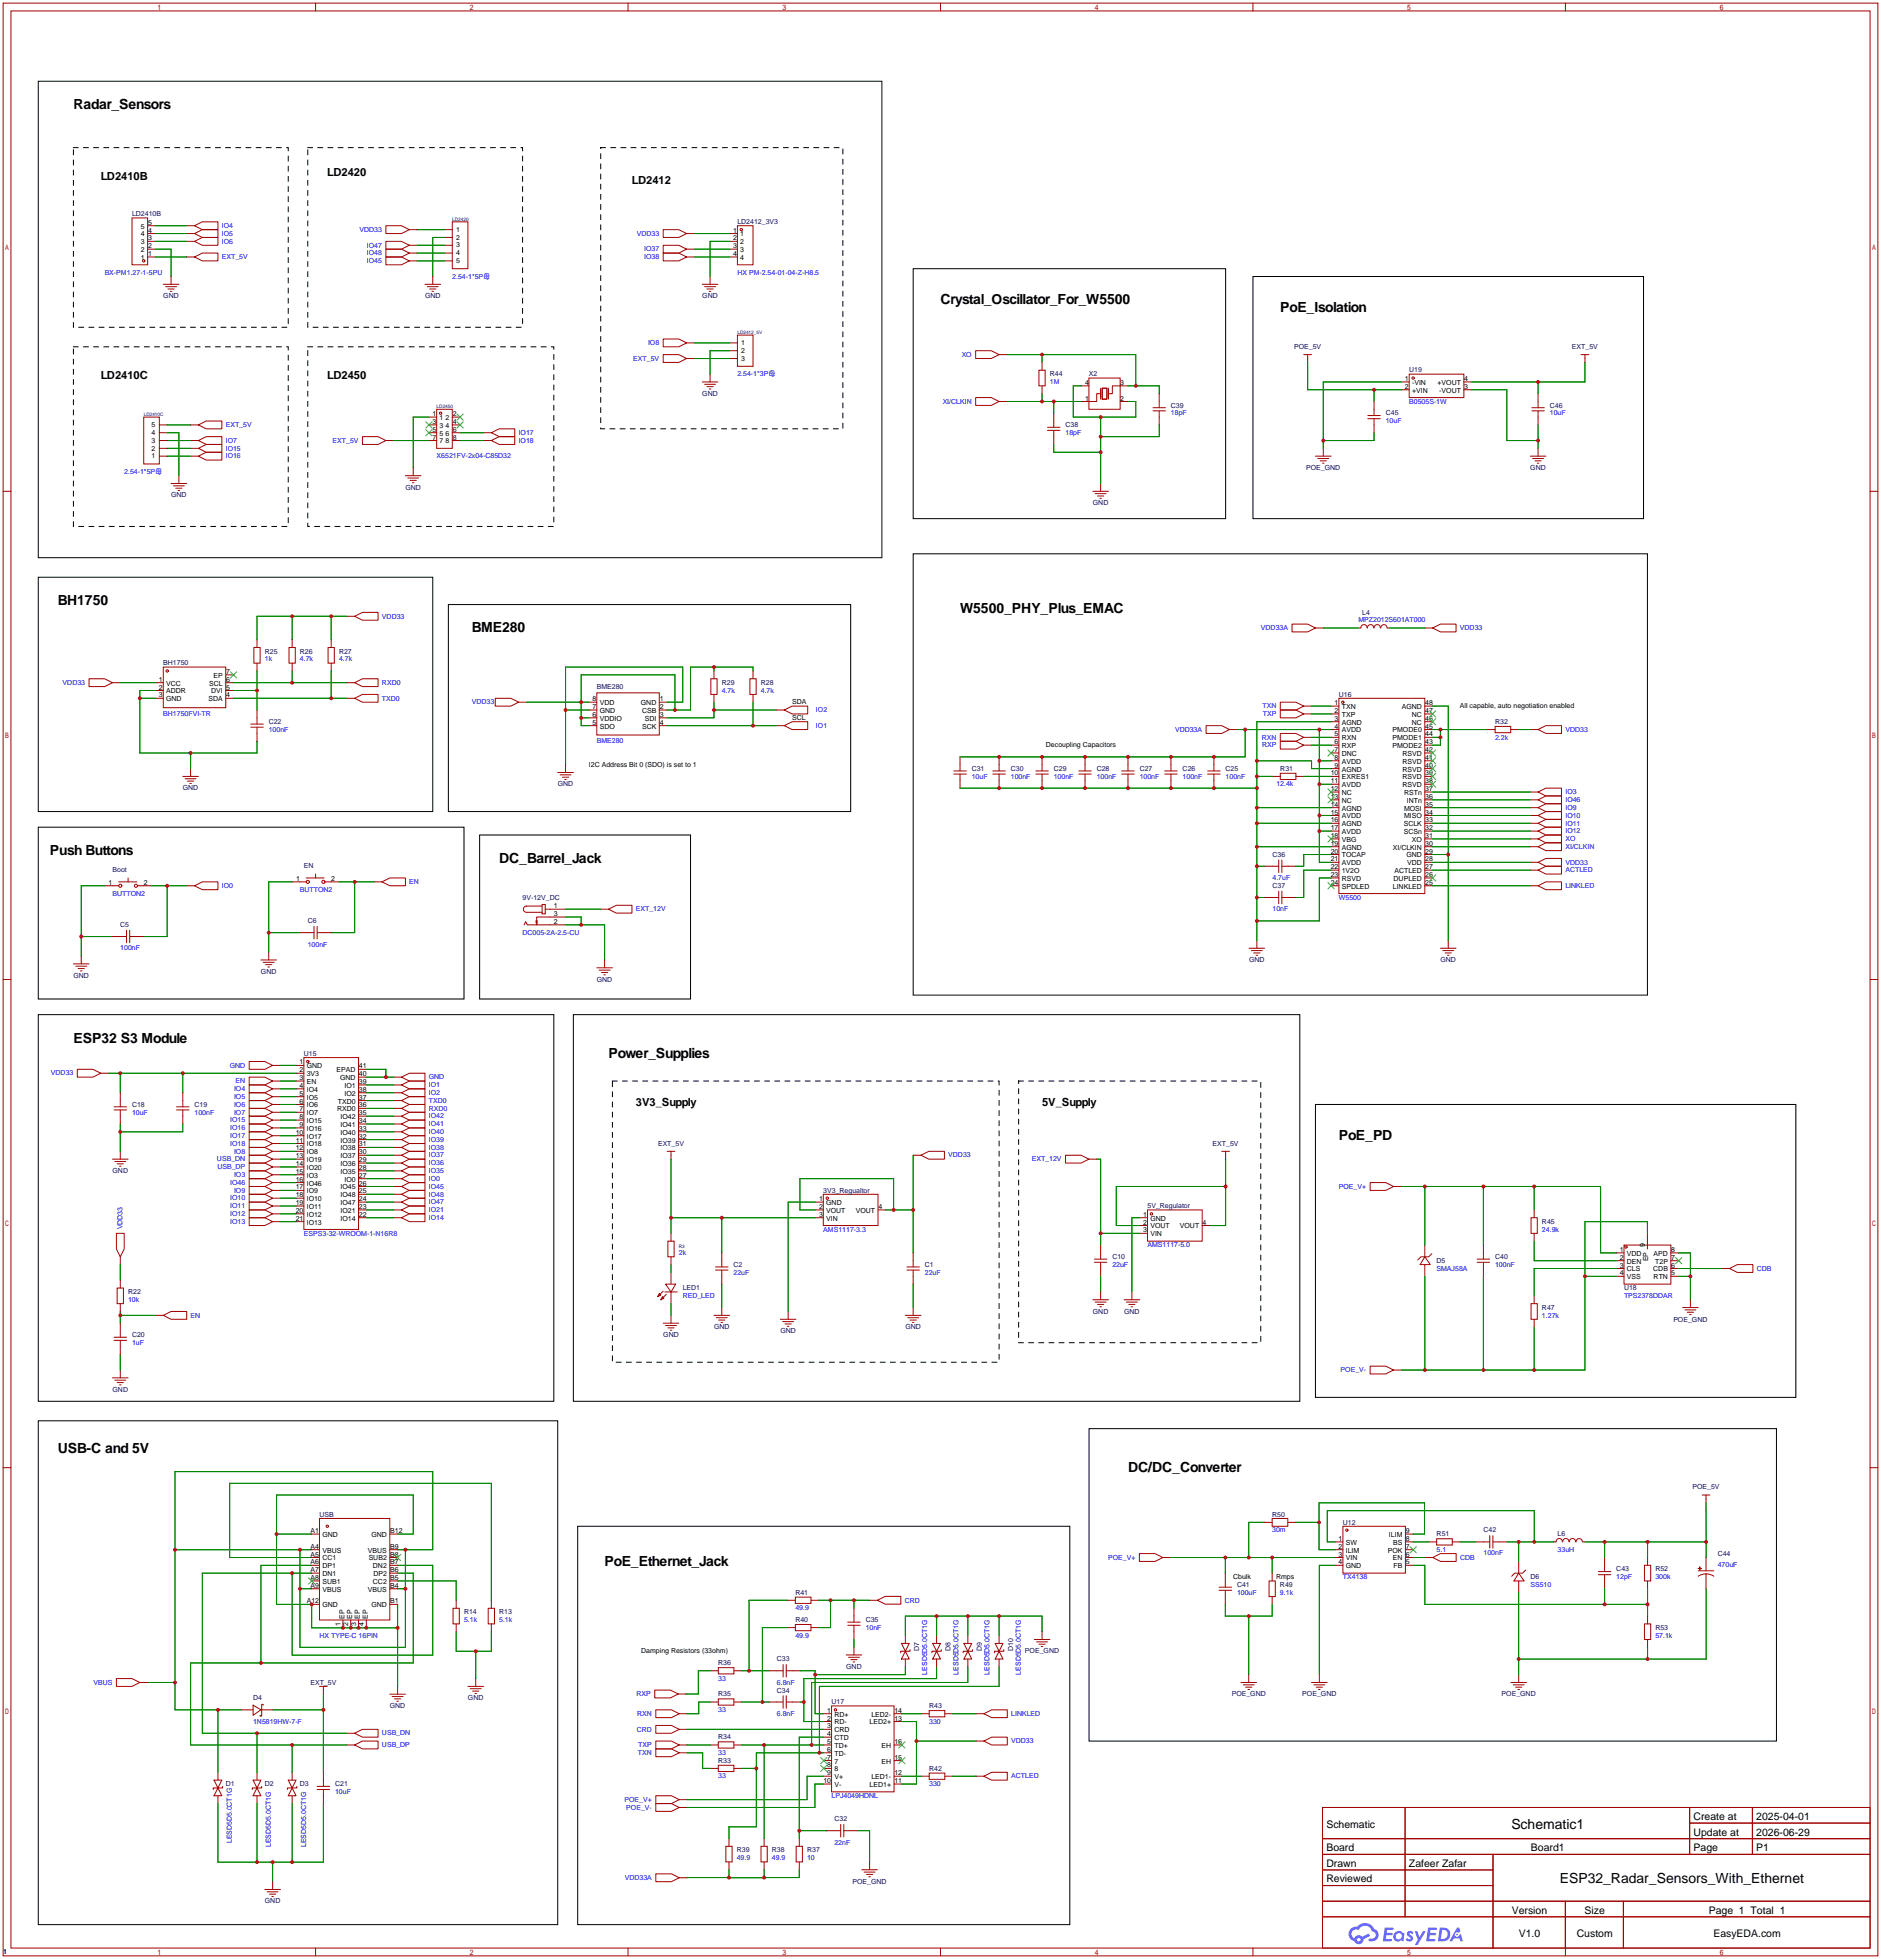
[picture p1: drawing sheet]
<svg xmlns="http://www.w3.org/2000/svg" width="612mm" height="637mm" viewBox="0 0 612 637" stroke-linecap="round" stroke-linejoin="round" font-family="sans-serif">
<defs><g id="words">
<g font-size="4.5">
<text x="23.9" y="35.5">Radar_Sensors</text>
<text x="305.8" y="99">Crystal_Oscillator_For_W5500</text>
<text x="416.3" y="101.5">PoE_Isolation</text>
<text x="18.8" y="196.8">BH1750</text>
<text x="312.2" y="199.3">W5500_PHY_Plus_EMAC</text>
<text x="153.4" y="205.7">BME280</text>
<text x="16.3" y="278.1">Push Buttons</text>
<text x="162.3" y="280.6">DC_Barrel_Jack</text>
<text x="23.9" y="339">ESP32 S3 Module</text>
<text x="197.9" y="344.1">Power_Supplies</text>
<text x="435.4" y="370.8">PoE_PD</text>
<text x="18.8" y="472.4">USB-C and 5V</text>
<text x="366.8" y="478.7">DC/DC_Converter</text>
<text x="196.6" y="509.2">PoE_Ethernet_Jack</text>
<text x="491.4" y="594.6">Schematic1</text>
<text x="507.2" y="612.4">ESP32_Radar_Sensors_With_Ethernet</text>
</g>
<g font-size="3.6">
<text x="32.8" y="58.6">LD2410B</text>
<text x="106.4" y="57.3">LD2420</text>
<text x="205.5" y="59.8">LD2412</text>
<text x="32.8" y="123.3">LD2410C</text>
<text x="106.4" y="123.3">LD2450</text>
<text x="206.8" y="359.6">3V3_Supply</text>
<text x="338.8" y="359.6">5V_Supply</text>
</g>
<g font-size="3.4">
<text x="550.7" y="591.8">Create at</text>
<text x="571.1" y="591.8">2025-04-01</text>
<text x="431.3" y="594.4">Schematic</text>
<text x="550.7" y="596.9">Update at</text>
<text x="571.1" y="596.9">2026-06-29</text>
<text x="431.3" y="602">Board</text>
<text x="497.8" y="602">Board1</text>
<text x="550.7" y="602">Page</text>
<text x="571.1" y="602">P1</text>
<text x="431.3" y="607.1">Drawn</text>
<text x="458.2" y="607.1">Zafeer Zafar</text>
<text x="431.3" y="612.1">Reviewed</text>
<text x="491.6" y="622.3">Version</text>
<text x="515.2" y="622.3">Size</text>
<text x="555.6" y="622.3">Page 1 Total 1</text>
<text x="493.9" y="629.9">V1.0</text>
<text x="512.7" y="629.9">Custom</text>
<text x="557.1" y="629.9">EasyEDA.com</text>
</g>
<g font-size="2.3" fill="#000080">
<text x="42.9" y="70.3">LD2410B</text>
<text x="239.8" y="72.9">LD2412_3V3</text>
<text x="53.1" y="97">GND</text>
<text x="138.2" y="97">GND</text>
<text x="228.4" y="97">GND</text>
<text x="420.8" y="113.5">POE_5V</text>
<text x="511.1" y="113.5">EXT_5V</text>
<text x="341.4" y="122.4">R44</text>
<text x="354.1" y="122.4">X2</text>
<text x="458.2" y="121.1">U19</text>
<text x="228.4" y="128.7">GND</text>
<text x="380.7" y="132.6">C39</text>
<text x="450.6" y="135.1">C45</text>
<text x="503.9" y="132.6">C46</text>
<text x="346.5" y="138.9">C38</text>
<text x="424.7" y="152.9">POE_GND</text>
<text x="497.6" y="152.9">GND</text>
<text x="55.6" y="161.8">GND</text>
<text x="131.8" y="159.2">GND</text>
<text x="355.4" y="164.3">GND</text>
<text x="443" y="199.9">L4</text>
<text x="86.1" y="212.6">R25</text>
<text x="97.5" y="212.6">R26</text>
<text x="110.2" y="212.6">R27</text>
<text x="53.1" y="216.4">BH1750</text>
<text x="194.1" y="224">BME280</text>
<text x="234.7" y="222.7">R29</text>
<text x="247.4" y="222.7">R28</text>
<text x="435.4" y="226.5">U16</text>
<text x="87.4" y="235.4">C22</text>
<text x="486.2" y="235.4">R32</text>
<text x="316" y="250.7">C31</text>
<text x="328.7" y="250.7">C30</text>
<text x="342.6" y="250.7">C29</text>
<text x="356.6" y="250.7">C28</text>
<text x="370.6" y="250.7">C27</text>
<text x="384.6" y="250.7">C26</text>
<text x="398.5" y="250.7">C25</text>
<text x="416.3" y="250.7">R31</text>
<text x="59.5" y="257">GND</text>
<text x="181.4" y="255.7">GND</text>
<text x="413.8" y="278.6">C36</text>
<text x="36.6" y="283.7">Boot</text>
<text x="98.8" y="282.4">EN</text>
<text x="169.9" y="292.6">9V-12V_DC</text>
<text x="413.8" y="288.8">C37</text>
<text x="39.1" y="301.5">C5</text>
<text x="100.1" y="300.2">C6</text>
<text x="23.9" y="318">GND</text>
<text x="84.9" y="316.7">GND</text>
<text x="406.2" y="312.9">GND</text>
<text x="468.4" y="312.9">GND</text>
<text x="194.1" y="319.2">GND</text>
<text x="98.8" y="343.4">U15</text>
<text x="42.9" y="359.9">C18</text>
<text x="63.2" y="359.9">C19</text>
<text x="214" y="372.6">EXT_5V</text>
<text x="394.3" y="372.6">EXT_5V</text>
<text x="36.6" y="381.5">GND</text>
<text x="267.7" y="387.8">3V3_Regualtor</text>
<text x="373.1" y="392.9">5V_Regulator</text>
<text x="501.4" y="398">R45</text>
<text x="238.5" y="412">C2</text>
<text x="300.7" y="412">C1</text>
<text x="361.7" y="409.4">C10</text>
<text x="467.1" y="410.7">D5</text>
<text x="486.2" y="409.4">C40</text>
<text x="222" y="419.6">LED1</text>
<text x="528.1" y="419.6">U18</text>
<text x="41.7" y="420.8">R22</text>
<text x="501.4" y="425.9">R47</text>
<text x="355.4" y="427.2">GND</text>
<text x="365.5" y="427.2">GND</text>
<text x="544.1" y="429.7">POE_GND</text>
<text x="42.9" y="434.8">C20</text>
<text x="215.7" y="434.8">GND</text>
<text x="232.2" y="432.3">GND</text>
<text x="253.8" y="433.5">GND</text>
<text x="294.4" y="432.3">GND</text>
<text x="36.6" y="452.6">GND</text>
<text x="550.3" y="484.3">POE_5V</text>
<text x="103.9" y="493.2">USB</text>
<text x="413.7" y="493.2">R50</text>
<text x="436.7" y="495.8">U12</text>
<text x="467.1" y="499.4">R51</text>
<text x="482.4" y="498.2">C42</text>
<text x="506.5" y="499.6">L6</text>
<text x="558.5" y="505.9">C44</text>
<text x="497.6" y="513.6">D6</text>
<text x="525.6" y="511">C43</text>
<text x="538.3" y="511">R52</text>
<text x="258.6" y="518.6">R41</text>
<text x="402.2" y="516.1">C41</text>
<text x="416.2" y="516.1">R49</text>
<text x="150.9" y="525">R14</text>
<text x="162.3" y="525">R13</text>
<text x="258.6" y="527.5">R40</text>
<text x="281.5" y="527.5">C35</text>
<text x="538.3" y="530.1">R53</text>
<text x="298.9" y="537" transform="rotate(-90 298.9 537)">D7</text>
<text x="309.1" y="537" transform="rotate(-90 309.1 537)">D8</text>
<text x="319.2" y="537" transform="rotate(-90 319.2 537)">D9</text>
<text x="329.4" y="537" transform="rotate(-90 329.4 537)">D10</text>
<text x="333.3" y="537.7">POE_GND</text>
<text x="233.6" y="541.5">R36</text>
<text x="252.6" y="540.2">C33</text>
<text x="275.2" y="542.7">GND</text>
<text x="100.9" y="547.8">EXT_5V</text>
<text x="233.6" y="551.7">R35</text>
<text x="252.6" y="550.4">C34</text>
<text x="400.5" y="551.7">POE_GND</text>
<text x="423.5" y="551.7">POE_GND</text>
<text x="488.3" y="551.7">POE_GND</text>
<text x="82.3" y="552.9">D4</text>
<text x="126.8" y="555.5">GND</text>
<text x="152.2" y="552.9">GND</text>
<text x="270.4" y="554.2">U17</text>
<text x="302.1" y="555.5">R43</text>
<text x="233.6" y="565.6">R34</text>
<text x="233.6" y="573.2">R33</text>
<text x="302.1" y="575.8">R42</text>
<text x="73.4" y="580.9">D1</text>
<text x="86.1" y="580.9">D2</text>
<text x="97.5" y="580.9">D3</text>
<text x="109" y="580.9">C21</text>
<text x="271.3" y="592.2">C32</text>
<text x="239.6" y="602.4">R39</text>
<text x="251" y="602.4">R38</text>
<text x="262.4" y="602.4">R37</text>
<text x="277.2" y="612.5">POE_GND</text>
<text x="86.1" y="619">GND</text>
<text x="1" y="635.5">1</text>
</g>
<g font-size="2.3">
<text x="45.8" y="76.9">4</text>
<text x="45.8" y="74.4">5</text>
<text x="48.1" y="75.6">4</text>
<text x="48.1" y="73.1">5</text>
<text x="148.3" y="75.4">1</text>
<text x="148.3" y="77.9">2</text>
<text x="238.4" y="75.6">1</text>
<text x="240.7" y="76.9">1</text>
<text x="45.8" y="82">2</text>
<text x="45.8" y="79.4">3</text>
<text x="48.1" y="83.3">1</text>
<text x="48.1" y="80.7">2</text>
<text x="48.1" y="78.2">3</text>
<text x="148.3" y="80.5">3</text>
<text x="148.3" y="83">4</text>
<text x="238.4" y="78.2">2</text>
<text x="238.4" y="80.7">3</text>
<text x="238.4" y="83.3">4</text>
<text x="240.7" y="79.4">2</text>
<text x="240.7" y="82">3</text>
<text x="45.8" y="84.5">1</text>
<text x="148.3" y="85.5">5</text>
<text x="240.7" y="84.5">4</text>
<text x="241" y="112.2">1</text>
<text x="241" y="114.8">2</text>
<text x="241" y="117.3">3</text>
<text x="352.8" y="125.2">4</text>
<text x="364.2" y="125.2">3</text>
<text x="456.8" y="123.9">1</text>
<text x="459.2" y="125.2">-VIN</text>
<text x="467.4" y="125.2">+VOUT</text>
<text x="476.1" y="123.9">4</text>
<text x="352.8" y="130.2">1</text>
<text x="364.2" y="130.2">2</text>
<text x="456.8" y="126.4">2</text>
<text x="459.2" y="127.7">+VIN</text>
<text x="468" y="127.7">-VOUT</text>
<text x="476.1" y="126.4">3</text>
<text x="140.6" y="135.3">1</text>
<text x="140.6" y="137.9">3</text>
<text x="142.9" y="136.6">1</text>
<text x="144.9" y="136.6">2</text>
<text x="147.2" y="137.9">4</text>
<text x="147.2" y="135.3">2</text>
<text x="49.3" y="144">3</text>
<text x="49.3" y="141.4">4</text>
<text x="49.3" y="138.9">5</text>
<text x="140.6" y="140.4">5</text>
<text x="140.6" y="142.9">7</text>
<text x="142.9" y="139.1">3</text>
<text x="142.9" y="141.7">5</text>
<text x="144.9" y="141.7">6</text>
<text x="144.9" y="139.1">4</text>
<text x="147.2" y="142.9">8</text>
<text x="147.2" y="140.4">6</text>
<text x="49.3" y="149">1</text>
<text x="49.3" y="146.5">2</text>
<text x="142.9" y="144.2">7</text>
<text x="144.9" y="144.2">8</text>
<text x="51.7" y="221.7">1</text>
<text x="69.4" y="220.4">EP</text>
<text x="73.5" y="221.7">6</text>
<text x="73.5" y="219.1">7</text>
<text x="51.7" y="224.2">2</text>
<text x="51.7" y="226.8">3</text>
<text x="54" y="223">VCC</text>
<text x="54" y="225.5">ADDR</text>
<text x="68.1" y="223">SCL</text>
<text x="68.7" y="225.5">DVI</text>
<text x="73.5" y="226.8">4</text>
<text x="73.5" y="224.2">5</text>
<text x="54" y="228">GND</text>
<text x="67.8" y="228">SDA</text>
<text x="192.7" y="233.1">6</text>
<text x="192.7" y="230.6">7</text>
<text x="192.7" y="228">8</text>
<text x="195" y="231.8">GND</text>
<text x="195" y="229.3">VDD</text>
<text x="208.4" y="229.3">GND</text>
<text x="208.8" y="231.8">CSB</text>
<text x="214.5" y="228">1</text>
<text x="214.5" y="230.6">2</text>
<text x="214.5" y="233.1">3</text>
<text x="257.6" y="229.1">SDA</text>
<text x="434" y="229.3">1</text>
<text x="434" y="231.8">2</text>
<text x="436.3" y="230.6">TXN</text>
<text x="436.3" y="233.1">TXP</text>
<text x="455.8" y="230.6">AGND</text>
<text x="459.1" y="233.1">NC</text>
<text x="463.4" y="231.8">47</text>
<text x="463.4" y="229.3">48</text>
<text x="474.7" y="230.3">All capable, auto negotiation enabled</text>
<text x="192.7" y="235.7">5</text>
<text x="195" y="236.9">SDO</text>
<text x="195" y="234.4">VDDIO</text>
<text x="208.8" y="236.9">SCK</text>
<text x="209.7" y="234.4">SDI</text>
<text x="214.5" y="235.7">4</text>
<text x="257.6" y="234.2">SCL</text>
<text x="434" y="234.4">3</text>
<text x="434" y="236.9">4</text>
<text x="434" y="239.5">5</text>
<text x="436.3" y="235.7">AGND</text>
<text x="436.3" y="238.2">AVDD</text>
<text x="452.8" y="238.2">PMODE0</text>
<text x="459.1" y="235.7">NC</text>
<text x="463.4" y="239.5">44</text>
<text x="463.4" y="236.9">45</text>
<text x="463.4" y="234.4">46</text>
<text x="340.1" y="243">Decoupling Capacitors</text>
<text x="434" y="242">6</text>
<text x="434" y="244.5">7</text>
<text x="436.3" y="240.7">RXN</text>
<text x="436.3" y="243.3">RXP</text>
<text x="436.3" y="245.8">DNC</text>
<text x="452.8" y="243.3">PMODE2</text>
<text x="452.8" y="240.7">PMODE1</text>
<text x="456.1" y="245.8">RSVD</text>
<text x="463.4" y="244.5">42</text>
<text x="463.4" y="242">43</text>
<text x="191.5" y="249.4">I2C Address Bit 0 (SDO) is set to 1</text>
<text x="434" y="247.1">8</text>
<text x="434" y="249.6">9</text>
<text x="436.3" y="248.4">AVDD</text>
<text x="436.3" y="250.9">AGND</text>
<text x="456.1" y="250.9">RSVD</text>
<text x="456.1" y="248.4">RSVD</text>
<text x="463.4" y="249.6">40</text>
<text x="463.4" y="247.1">41</text>
<text x="432.7" y="252.2">10</text>
<text x="432.7" y="254.7">11</text>
<text x="432.7" y="257.2">12</text>
<text x="436.3" y="253.4">EXRES1</text>
<text x="436.3" y="256">AVDD</text>
<text x="456.1" y="256">RSVD</text>
<text x="456.1" y="253.4">RSVD</text>
<text x="463.4" y="257.2">37</text>
<text x="463.4" y="254.7">38</text>
<text x="463.4" y="252.2">39</text>
<text x="432.7" y="259.8">13</text>
<text x="432.7" y="262.3">14</text>
<text x="436.3" y="258.5">NC</text>
<text x="436.3" y="261.1">NC</text>
<text x="436.3" y="263.6">AGND</text>
<text x="456.6" y="263.6">MOSI</text>
<text x="456.6" y="258.5">RSTn</text>
<text x="457.4" y="261.1">INTn</text>
<text x="463.4" y="262.3">35</text>
<text x="463.4" y="259.8">36</text>
<text x="432.7" y="264.9">15</text>
<text x="432.7" y="267.4">16</text>
<text x="432.7" y="269.9">17</text>
<text x="436.3" y="266.1">AVDD</text>
<text x="436.3" y="268.7">AGND</text>
<text x="456.4" y="268.7">SCLK</text>
<text x="456.6" y="266.1">MISO</text>
<text x="463.4" y="269.9">32</text>
<text x="463.4" y="267.4">33</text>
<text x="463.4" y="264.9">34</text>
<text x="432.7" y="272.5">18</text>
<text x="432.7" y="275">19</text>
<text x="436.3" y="271.2">AVDD</text>
<text x="436.3" y="273.8">VBG</text>
<text x="456.4" y="271.2">SCSn</text>
<text x="459.1" y="273.8">XO</text>
<text x="463.4" y="275">30</text>
<text x="463.4" y="272.5">31</text>
<text x="432.7" y="277.6">20</text>
<text x="432.7" y="280.1">21</text>
<text x="436.3" y="276.3">AGND</text>
<text x="436.3" y="278.8">TOCAP</text>
<text x="436.3" y="281.4">AVDD</text>
<text x="452.9" y="276.3">XI/CLKIN</text>
<text x="457.3" y="278.8">GND</text>
<text x="457.6" y="281.4">VDD</text>
<text x="463.4" y="280.1">28</text>
<text x="463.4" y="277.6">29</text>
<text x="35.3" y="287.7">1</text>
<text x="46.7" y="287.7">2</text>
<text x="96.3" y="286.5">1</text>
<text x="107.7" y="286.5">2</text>
<text x="432.7" y="282.6">22</text>
<text x="432.7" y="285.2">23</text>
<text x="432.7" y="287.7">24</text>
<text x="436.3" y="283.9">1V2O</text>
<text x="436.3" y="286.5">RSVD</text>
<text x="453.2" y="286.5">DUPLED</text>
<text x="453.4" y="283.9">ACTLED</text>
<text x="463.4" y="287.7">25</text>
<text x="463.4" y="285.2">26</text>
<text x="463.4" y="282.6">27</text>
<text x="436.3" y="289">SPDLED</text>
<text x="452.9" y="289">LINKLED</text>
<text x="180.1" y="295.3">1</text>
<text x="180.1" y="297.9">3</text>
<text x="180.1" y="300.4">2</text>
<text x="97.4" y="346.1">1</text>
<text x="99.7" y="347.4">GND</text>
<text x="116.7" y="347.4">41</text>
<text x="97.4" y="353.8">4</text>
<text x="97.4" y="351.2">3</text>
<text x="97.4" y="348.7">2</text>
<text x="99.7" y="352.5">EN</text>
<text x="99.7" y="350">3V3</text>
<text x="109.5" y="348.7">EPAD</text>
<text x="110.6" y="351.2">GND</text>
<text x="112" y="353.8">IO1</text>
<text x="116.7" y="350">40</text>
<text x="116.7" y="352.5">39</text>
<text x="97.4" y="358.8">6</text>
<text x="97.4" y="356.3">5</text>
<text x="99.7" y="357.6">IO5</text>
<text x="99.7" y="355">IO4</text>
<text x="109.8" y="358.8">TXD0</text>
<text x="112" y="356.3">IO2</text>
<text x="116.7" y="355">38</text>
<text x="116.7" y="357.6">37</text>
<text x="97.4" y="363.9">8</text>
<text x="97.4" y="361.4">7</text>
<text x="99.7" y="365.2">IO15</text>
<text x="99.7" y="362.7">IO7</text>
<text x="99.7" y="360.1">IO6</text>
<text x="109.6" y="361.4">RXD0</text>
<text x="110.7" y="363.9">IO42</text>
<text x="116.7" y="360.1">36</text>
<text x="116.7" y="362.7">35</text>
<text x="116.7" y="365.2">34</text>
<text x="96.2" y="371.5">11</text>
<text x="96.2" y="369">10</text>
<text x="97.4" y="366.5">9</text>
<text x="99.7" y="370.3">IO17</text>
<text x="99.7" y="367.7">IO16</text>
<text x="110.7" y="366.5">IO41</text>
<text x="110.7" y="369">IO40</text>
<text x="110.7" y="371.5">IO39</text>
<text x="116.7" y="367.7">33</text>
<text x="116.7" y="370.3">32</text>
<text x="96.2" y="376.6">13</text>
<text x="96.2" y="374.1">12</text>
<text x="99.7" y="377.9">IO19</text>
<text x="99.7" y="375.4">IO8</text>
<text x="99.7" y="372.8">IO18</text>
<text x="110.7" y="374.1">IO38</text>
<text x="110.7" y="376.6">IO37</text>
<text x="116.7" y="372.8">31</text>
<text x="116.7" y="375.4">30</text>
<text x="116.7" y="377.9">29</text>
<text x="96.2" y="381.7">15</text>
<text x="96.2" y="379.2">14</text>
<text x="99.7" y="383">IO3</text>
<text x="99.7" y="380.4">IO20</text>
<text x="110.7" y="379.2">IO36</text>
<text x="110.7" y="381.7">IO35</text>
<text x="116.7" y="380.4">28</text>
<text x="116.7" y="383">27</text>
<text x="96.2" y="389.3">18</text>
<text x="96.2" y="386.8">17</text>
<text x="96.2" y="384.2">16</text>
<text x="99.7" y="388.1">IO9</text>
<text x="99.7" y="385.5">IO46</text>
<text x="110.7" y="386.8">IO45</text>
<text x="110.7" y="389.3">IO48</text>
<text x="112" y="384.2">IO0</text>
<text x="116.7" y="385.5">26</text>
<text x="116.7" y="388.1">25</text>
<text x="96.2" y="394.4">20</text>
<text x="96.2" y="391.9">19</text>
<text x="99.7" y="395.7">IO12</text>
<text x="99.7" y="393.1">IO11</text>
<text x="99.7" y="390.6">IO10</text>
<text x="110.7" y="391.9">IO47</text>
<text x="110.7" y="394.4">IO21</text>
<text x="116.7" y="390.6">24</text>
<text x="116.7" y="393.1">23</text>
<text x="116.7" y="395.7">22</text>
<text x="266.3" y="390.6">1</text>
<text x="266.3" y="393.1">2</text>
<text x="266.3" y="395.7">3</text>
<text x="268.7" y="391.9">GND</text>
<text x="268.7" y="394.4">VOUT</text>
<text x="278.3" y="394.4">VOUT</text>
<text x="285.6" y="393.1">4</text>
<text x="371.7" y="395.7">1</text>
<text x="96.2" y="396.9">21</text>
<text x="99.7" y="398.2">IO13</text>
<text x="110.7" y="396.9">IO14</text>
<text x="268.7" y="396.9">VIN</text>
<text x="371.7" y="398.2">2</text>
<text x="371.7" y="400.8">3</text>
<text x="374.1" y="396.9">GND</text>
<text x="374.1" y="399.5">VOUT</text>
<text x="383.7" y="399.5">VOUT</text>
<text x="391" y="398.2">4</text>
<text x="374.1" y="402">VIN</text>
<text x="526.7" y="407.1">1</text>
<text x="534.9" y="405.4" transform="rotate(-90 534.9 405.4)">9</text>
<text x="543.4" y="407.1">8</text>
<text x="526.7" y="409.6">2</text>
<text x="526.7" y="412.2">3</text>
<text x="529" y="408.4">VDD</text>
<text x="529" y="410.9">DEN</text>
<text x="529" y="413.5">CLS</text>
<text x="535.9" y="410.2" transform="rotate(-90 535.9 410.2)">EP</text>
<text x="537.6" y="413.5">CDB</text>
<text x="537.7" y="408.4">APD</text>
<text x="538.2" y="410.9">T2P</text>
<text x="543.4" y="412.2">6</text>
<text x="543.4" y="409.6">7</text>
<text x="526.7" y="414.7">4</text>
<text x="529" y="416">VSS</text>
<text x="537.7" y="416">RTN</text>
<text x="543.4" y="414.7">5</text>
<text x="101" y="503.6">A4</text>
<text x="101" y="498.5">A1</text>
<text x="104.8" y="499.8">GND</text>
<text x="120.8" y="499.8">GND</text>
<text x="126.9" y="498.5">B12</text>
<text x="126.9" y="503.6">B9</text>
<text x="435.3" y="501.1">1</text>
<text x="435.3" y="503.6">2</text>
<text x="437.6" y="502.4">SW</text>
<text x="451.6" y="499.8">ILIM</text>
<text x="453" y="502.4">BS</text>
<text x="457.1" y="503.6">7</text>
<text x="457.1" y="501.1">8</text>
<text x="457.1" y="498.5">9</text>
<text x="101" y="508.7">A6</text>
<text x="101" y="506.2">A5</text>
<text x="104.8" y="510">DP1</text>
<text x="104.8" y="507.4">CC1</text>
<text x="104.8" y="504.9">VBUS</text>
<text x="119.6" y="504.9">VBUS</text>
<text x="119.9" y="507.4">SUB2</text>
<text x="121.3" y="510">DN2</text>
<text x="126.9" y="506.2">B8</text>
<text x="126.9" y="508.7">B7</text>
<text x="435.3" y="506.2">3</text>
<text x="435.3" y="508.7">4</text>
<text x="437.6" y="504.9">ILIM</text>
<text x="437.6" y="507.4">VIN</text>
<text x="437.6" y="510">GND</text>
<text x="451.3" y="504.9">POK</text>
<text x="452.9" y="507.4">EN</text>
<text x="453.2" y="510">FB</text>
<text x="457.1" y="508.7">5</text>
<text x="457.1" y="506.2">6</text>
<text x="101" y="513.8">A8</text>
<text x="101" y="511.2">A7</text>
<text x="104.8" y="515.1">SUB1</text>
<text x="104.8" y="512.5">DN1</text>
<text x="121.3" y="515.1">CC2</text>
<text x="121.4" y="512.5">DP2</text>
<text x="126.9" y="511.2">B6</text>
<text x="126.9" y="513.8">B5</text>
<text x="401" y="513.6">Cbulk</text>
<text x="414.9" y="513.6">Rmps</text>
<text x="99.7" y="521.4">A12</text>
<text x="101" y="516.3">A9</text>
<text x="104.8" y="517.6">VBUS</text>
<text x="119.6" y="517.6">VBUS</text>
<text x="126.9" y="516.3">B4</text>
<text x="126.9" y="521.4">B1</text>
<text x="104.8" y="522.7">GND</text>
<text x="112" y="526.3" transform="rotate(-90 112 526.3)">EP</text>
<text x="114.5" y="526.3" transform="rotate(-90 114.5 526.3)">EP</text>
<text x="117.1" y="526.3" transform="rotate(-90 117.1 526.3)">EP</text>
<text x="119.6" y="526.3" transform="rotate(-90 119.6 526.3)">EP</text>
<text x="120.8" y="522.7">GND</text>
<text x="110.7" y="528.7" transform="rotate(-90 110.7 528.7)">1</text>
<text x="113.2" y="528.7" transform="rotate(-90 113.2 528.7)">2</text>
<text x="115.8" y="528.7" transform="rotate(-90 115.8 528.7)">3</text>
<text x="118.3" y="528.7" transform="rotate(-90 118.3 528.7)">4</text>
<text x="208.5" y="537.4">Damping Resistors (33ohm)</text>
<text x="269" y="557">1</text>
<text x="290.8" y="557">14</text>
<text x="269" y="562">3</text>
<text x="269" y="559.5">2</text>
<text x="271.3" y="563.3">CRD</text>
<text x="271.3" y="560.8">RD-</text>
<text x="271.3" y="558.2">RD+</text>
<text x="282.8" y="560.8">LED2+</text>
<text x="283.3" y="558.2">LED2-</text>
<text x="290.8" y="559.5">13</text>
<text x="269" y="569.7">6</text>
<text x="269" y="567.1">5</text>
<text x="269" y="564.6">4</text>
<text x="271.3" y="568.4">TD+</text>
<text x="271.3" y="565.9">CTD</text>
<text x="286.6" y="568.4">EH</text>
<text x="290.8" y="567.1">16</text>
<text x="269" y="574.7">8</text>
<text x="269" y="572.2">7</text>
<text x="271.3" y="573.5">7</text>
<text x="271.3" y="570.9">TD-</text>
<text x="286.6" y="573.5">EH</text>
<text x="290.8" y="572.2">15</text>
<text x="267.7" y="579.8">10</text>
<text x="269" y="577.3">9</text>
<text x="271.3" y="581.1">V-</text>
<text x="271.3" y="578.6">V+</text>
<text x="271.3" y="576">8</text>
<text x="282.8" y="581.1">LED1+</text>
<text x="283.3" y="578.6">LED1-</text>
<text x="290.8" y="577.3">12</text>
<text x="290.8" y="579.8">11</text>
</g>
<g font-size="2.3" fill="#00f">
<text x="72.1" y="76.7">IO5</text>
<text x="72.1" y="74.1">IO4</text>
<text x="116.9" y="75.4">VDD33</text>
<text x="207.1" y="76.7">VDD33</text>
<text x="72.1" y="79.2">IO6</text>
<text x="119.3" y="80.5">IO47</text>
<text x="119.3" y="83">IO48</text>
<text x="209.5" y="81.8">IO37</text>
<text x="34" y="89.4">BX-PM1.27-1-5PU</text>
<text x="72.1" y="84.3">EXT_5V</text>
<text x="119.3" y="85.6">IO45</text>
<text x="209.5" y="84.3">IO38</text>
<text x="239.8" y="89.4">HX PM-2.54-01-04-Z-H8.5</text>
<text x="147.1" y="90.6">2.54-1*5P母</text>
<text x="210.7" y="112.2">IO8</text>
<text x="205.9" y="117.3">EXT_5V</text>
<text x="312.7" y="116">XO</text>
<text x="239.8" y="122.4">2.54-1*3P母</text>
<text x="341.4" y="124.9">1M</text>
<text x="306.5" y="131.3">XI/CLKIN</text>
<text x="458.2" y="131.3">B0505S-1W</text>
<text x="380.7" y="135.1">18pF</text>
<text x="450.6" y="137.6">10uF</text>
<text x="503.9" y="135.1">10uF</text>
<text x="73.4" y="144">IO7</text>
<text x="73.4" y="138.9">EXT_5V</text>
<text x="108.1" y="144">EXT_5V</text>
<text x="168.7" y="144">IO18</text>
<text x="168.7" y="141.4">IO17</text>
<text x="346.5" y="141.4">18pF</text>
<text x="73.4" y="146.5">IO15</text>
<text x="73.4" y="149.1">IO16</text>
<text x="142" y="149.1">X6521FV-2x04-C85D32</text>
<text x="40.4" y="154.1">2.54-1*5P母</text>
<text x="124.2" y="201.1">VDD33</text>
<text x="441.7" y="202.4">MPZ2012S601AT000</text>
<text x="410" y="204.9">VDD33A</text>
<text x="474.7" y="204.9">VDD33</text>
<text x="86.1" y="215.1">1k</text>
<text x="97.5" y="215.1">4.7k</text>
<text x="110.2" y="215.1">4.7k</text>
<text x="20.4" y="222.7">VDD33</text>
<text x="124.2" y="222.7">RXD0</text>
<text x="124.2" y="227.8">TXD0</text>
<text x="234.7" y="225.3">4.7k</text>
<text x="247.4" y="225.3">4.7k</text>
<text x="53.1" y="232.9">BH1750FVI-TR</text>
<text x="153.4" y="229.1">VDD33</text>
<text x="265.3" y="231.6">IO2</text>
<text x="410.5" y="230.3">TXN</text>
<text x="410.6" y="232.9">TXP</text>
<text x="87.4" y="238">100nF</text>
<text x="265.3" y="236.7">IO1</text>
<text x="382.1" y="238">VDD33A</text>
<text x="509" y="238">VDD33</text>
<text x="194.1" y="241.8">BME280</text>
<text x="410.2" y="240.5">RXN</text>
<text x="410.4" y="243">RXP</text>
<text x="486.2" y="240.5">2.2k</text>
<text x="316" y="253.2">10uF</text>
<text x="328.7" y="253.2">100nF</text>
<text x="342.6" y="253.2">100nF</text>
<text x="356.6" y="253.2">100nF</text>
<text x="370.6" y="253.2">100nF</text>
<text x="384.6" y="253.2">100nF</text>
<text x="398.5" y="253.2">100nF</text>
<text x="415" y="255.7">12.4k</text>
<text x="509" y="263.4">IO9</text>
<text x="509" y="260.8">IO46</text>
<text x="509" y="258.3">IO3</text>
<text x="509" y="265.9">IO10</text>
<text x="509" y="268.4">IO11</text>
<text x="509" y="273.5">XO</text>
<text x="509" y="271">IO12</text>
<text x="509" y="281.1">VDD33</text>
<text x="509" y="276.1">XI/CLKIN</text>
<text x="133.1" y="287.5">EN</text>
<text x="413.8" y="286.2">4.7uF</text>
<text x="509" y="283.7">ACTLED</text>
<text x="36.6" y="291.3">BUTTON2</text>
<text x="72.1" y="288.8">IO0</text>
<text x="97.5" y="290">BUTTON2</text>
<text x="435.4" y="292.6">W5500</text>
<text x="509" y="288.8">LINKLED</text>
<text x="206.8" y="296.4">EXT_12V</text>
<text x="413.8" y="296.4">10nF</text>
<text x="169.9" y="304">DC005-2A-2.5-CU</text>
<text x="39.1" y="309.1">100nF</text>
<text x="100.1" y="307.8">100nF</text>
<text x="74.7" y="347.2">GND</text>
<text x="16.6" y="349.7">VDD33</text>
<text x="76.6" y="352.3">EN</text>
<text x="139.4" y="353.5">IO1</text>
<text x="139.4" y="351">GND</text>
<text x="76.1" y="354.8">IO4</text>
<text x="76.1" y="357.3">IO5</text>
<text x="76.1" y="359.9">IO6</text>
<text x="139.4" y="358.6">TXD0</text>
<text x="139.4" y="356.1">IO2</text>
<text x="42.9" y="362.4">10uF</text>
<text x="63.2" y="362.4">100nF</text>
<text x="74.8" y="365">IO15</text>
<text x="76.1" y="362.4">IO7</text>
<text x="139.4" y="363.7">IO42</text>
<text x="139.4" y="361.2">RXD0</text>
<text x="74.8" y="367.5">IO16</text>
<text x="74.8" y="370">IO17</text>
<text x="139.4" y="371.3">IO39</text>
<text x="139.4" y="368.8">IO40</text>
<text x="139.4" y="366.2">IO41</text>
<text x="70.6" y="377.7">USB_DN</text>
<text x="74.8" y="372.6">IO18</text>
<text x="76.1" y="375.1">IO8</text>
<text x="139.4" y="376.4">IO37</text>
<text x="139.4" y="373.9">IO38</text>
<text x="308.4" y="376.4">VDD33</text>
<text x="335.5" y="377.7">EXT_12V</text>
<text x="70.7" y="380.2">USB_DP</text>
<text x="76.1" y="382.7">IO3</text>
<text x="139.4" y="381.5">IO35</text>
<text x="139.4" y="378.9">IO36</text>
<text x="74.8" y="385.3">IO46</text>
<text x="76.1" y="387.8">IO9</text>
<text x="139.4" y="384">IO0</text>
<text x="139.4" y="389.1">IO48</text>
<text x="139.4" y="386.6">IO45</text>
<text x="435.4" y="386.6">POE_V+</text>
<text x="74.8" y="390.4">IO10</text>
<text x="74.8" y="392.9">IO11</text>
<text x="74.8" y="395.4">IO12</text>
<text x="139.4" y="394.2">IO21</text>
<text x="139.4" y="391.6">IO47</text>
<text x="39.8" y="399.8" transform="rotate(-90 39.8 399.8)">VDD33</text>
<text x="74.8" y="398">IO13</text>
<text x="98.8" y="401.8">ESPS3-32-WROOM-1-N16R8</text>
<text x="139.4" y="396.7">IO14</text>
<text x="267.7" y="400.5">AMS1117-3.3</text>
<text x="501.4" y="400.5">24.9k</text>
<text x="373.1" y="405.6">AMS1117-5.0</text>
<text x="220.7" y="408.1">2k</text>
<text x="361.7" y="412">22uF</text>
<text x="467.1" y="413.2">SMAJ58A</text>
<text x="486.2" y="412">100nF</text>
<text x="571.2" y="413.2">CDB</text>
<text x="238.5" y="414.5">22uF</text>
<text x="300.7" y="414.5">22uF</text>
<text x="41.7" y="423.4">10k</text>
<text x="222" y="422.1">RED_LED</text>
<text x="528.1" y="422.1">TPS2378DDAR</text>
<text x="62" y="428.5">EN</text>
<text x="501.4" y="428.5">1.27k</text>
<text x="42.9" y="437.4">1uF</text>
<text x="435.9" y="446.2">POE_V-</text>
<text x="413.7" y="498.3">30m</text>
<text x="360.3" y="507.2">POE_V+</text>
<text x="467.1" y="504.5">5.1</text>
<text x="474.8" y="507.2">CDB</text>
<text x="482.4" y="505.8">100nF</text>
<text x="506.5" y="504.7">33uH</text>
<text x="558.5" y="509.5">470uF</text>
<text x="436.7" y="513.6">TX4138</text>
<text x="525.6" y="513.6">12pF</text>
<text x="538.3" y="513.6">300k</text>
<text x="294.2" y="521.1">CRD</text>
<text x="402.2" y="518.6">100uF</text>
<text x="416.2" y="518.6">9.1k</text>
<text x="497.6" y="516.1">SS510</text>
<text x="150.9" y="527.5">5.1k</text>
<text x="162.3" y="527.5">5.1k</text>
<text x="258.6" y="523.6">49.9</text>
<text x="103.9" y="532.6">HX TYPE-C 16PIN</text>
<text x="258.6" y="532.5">49.9</text>
<text x="281.5" y="530">10nF</text>
<text x="538.3" y="532.6">57.1k</text>
<text x="301.5" y="544.6" transform="rotate(-90 301.5 544.6)">LESD5D5.0CT1G</text>
<text x="311.6" y="544.6" transform="rotate(-90 311.6 544.6)">LESD5D5.0CT1G</text>
<text x="321.8" y="544.6" transform="rotate(-90 321.8 544.6)">LESD5D5.0CT1G</text>
<text x="331.9" y="544.6" transform="rotate(-90 331.9 544.6)">LESD5D5.0CT1G</text>
<text x="30.4" y="547.8">VBUS</text>
<text x="207" y="551.6">RXP</text>
<text x="233.6" y="546.6">33</text>
<text x="252.6" y="547.8">6.8nF</text>
<text x="233.6" y="556.7">33</text>
<text x="82.3" y="560.5">1N5819HW-7-F</text>
<text x="207.1" y="563.1">CRD</text>
<text x="207.2" y="558">RXN</text>
<text x="252.6" y="558">6.8nF</text>
<text x="302.1" y="560.5">330</text>
<text x="328.8" y="558">LINKLED</text>
<text x="124.2" y="564.4">USB_DN</text>
<text x="124.2" y="568.2">USB_DP</text>
<text x="207.6" y="568.2">TXP</text>
<text x="328.8" y="566.9">VDD33</text>
<text x="207.4" y="570.7">TXN</text>
<text x="233.6" y="570.7">33</text>
<text x="233.6" y="578.3">33</text>
<text x="302.1" y="580.9">330</text>
<text x="328.8" y="578.3">ACTLED</text>
<text x="109" y="583.4">10uF</text>
<text x="203.1" y="585.9">POE_V+</text>
<text x="270.4" y="584.7">LPJ4049HDNL</text>
<text x="203.7" y="588.5">POE_V-</text>
<text x="75.4" y="599.4" transform="rotate(-90 75.4 599.4)">LESD5D5.0CT1G</text>
<text x="271.3" y="599.8">22nF</text>
<text x="88.1" y="600.7" transform="rotate(-90 88.1 600.7)">LESD5D5.0CT1G</text>
<text x="99.5" y="600.7" transform="rotate(-90 99.5 600.7)">LESD5D5.0CT1G</text>
<text x="239.6" y="604.9">49.9</text>
<text x="251" y="604.9">49.9</text>
<text x="262.4" y="604.9">10</text>
<text x="203.1" y="611.3">VDD33A</text>
</g>
<g font-size="1.5" fill="#000080">
<text x="147.1" y="71.8">LD2420</text>
<text x="239.8" y="108.6">LD2412_5V</text>
<text x="46.7" y="135.3">LD2410C</text>
<text x="142" y="132.7">LD2450</text>
<text x="220.7" y="405.8">R3</text>
</g>
</g></defs>
<g fill="none" stroke="#a10000" stroke-width=".33">
<path d="M1 1h609.6v635h-609.6zM3.6 3.6h604.5v629.9h-604.5zM102.6 1v2.6M204.2 1v2.6M305.8 1v2.6M407.4 1v2.6M509 1v2.6M1 159.8h2.6M608.1 159.8h2.5M1 318.5h2.6M608.1 318.5h2.5M1 477.3h2.6"/>
<path d="M608.1 477.3h2.5M430 587.8h178.1v45.7h-178.1zM430 597.9h178.1M456.9 587.8v35.5M549.4 587.8v15.2M549.4 592.8h58.7M569.8 587.8v15.2M430 603h178.1M430 608.1h55.5M430 618.2h178.1M430 613.2h55.5M485.5 603v30.5"/>
<path d="M509 618.2v15.3M527.9 618.2v15.3M102.6 633.5v2.5M204.2 633.5v2.5M305.8 633.5v2.5M407.4 633.5v2.5M430 623.3h178.1M509 633.5v2.5"/>
</g>
<g fill="#5487ff">
<path d="M457.8 628.2a1.3 1.3 0 0 1 1.8 .2l-.4 .7-.1-.2a.41 .41 0 0 0-.4-.3 .41 .41 0 0 0-.4 .3l.2 .2a1.21 1.21 0 0 1 .8 1.9 1.21 1.21 0 0 1-2.1 0l-.2-.2 .5-.6 .8 .4a.31 .31 0 0 0 .4-.3 .31 .31 0 0 0-.3-.3 1.12 1.12 0 0 1-.6-1.8z"/>
<path d="M460 628h.9l.6 1.9 1.2-1.9h.9l-2.7 4.5h-.9l1-1.7z"/>
<path d="M450.3 626.8h2.5l.3 .2-.1 .5-2 .1-.1 .9h1.6l.4 .4-.4 .4h-1.7l-.2 1.2 1.9 .1 .2 .3-.2 .3-2.9 .1z"/>
<path d="M464.4 626.8h2.5l.3 .2-.1 .5-2 .1-.1 .9h1.6l.4 .4-.4 .4h-1.7l-.2 1.2 1.9 .1 .2 .3-.2 .3-2.9 .1z"/>
<path d="M473.8 626.8h.7l.4 1.4-.7 .3a.75 .75 0 0 0-1.1 .3 .75 .75 0 0 0 .5 1 .75 .75 0 0 0 .9-.6l.5-.3 .7 2.4h-.9l-.2-1h-1.9l-.5 1h-.9z"/>
<path d="M468.2 626.8l-.7 4.5h1.5a2.27 2.27 0 0 0 2.6-2.3 2.27 2.27 0 0 0-2.7-2.2zM468.9 627.6a1.54 1.54 0 0 1 1.8 1.7 1.54 1.54 0 0 1-2.2 1.2z"/>
<path d="M453.6 628.4a1.67 1.67 0 0 0-.3 2.4 1.67 1.67 0 0 0 2.4 .2l.7 .3 .3-2.5-.2-.3h-.5a1.58 1.58 0 0 0-2.4-.1zM453.7 629.6a1.05 1.05 0 0 1 2.1 0 1.05 1.05 0 0 1-2.1 0z"/>
<path d="M439.2 627.2a2.37 2.37 0 0 0 1.2 4 1.54 1.54 0 0 0 1.7 1 1.54 1.54 0 0 0 1.3-1.6l2.1-1.1-.5-.8-2 1.1a1.57 1.57 0 0 0-2.6 .5 1.5 1.5 0 0 1-.8-2.1 1.5 1.5 0 0 1 2.2-.6 2.27 2.27 0 0 1 2.3-1.4 2.27 2.27 0 0 1 2 1.9 1.23 1.23 0 0 1 1.2 1.5 1.23 1.23 0 0 1-1.8 .8 .47 .47 0 0 0-.5 .4 .47 .47 0 0 0 .4 .5 2.14 2.14 0 0 0 2.7-1.3 2.14 2.14 0 0 0-1.3-2.8 3.4 3.4 0 0 0-5.6-.7l-1 .1zM441.2 630.8a.6 .6 0 0 1 1.2 0 .6 .6 0 0 1-1.2 0z"/>
<circle cx="473.8" cy="629.1" r=".28"/>
</g>
<g fill="none" stroke="#a10000" stroke-width=".33">
<path d="M42.9 70.9h5.1v15.2h-5.1zM48 78.5h2.5M48 75.9h2.5M48 73.4h2.5M60.7 78.5h2.5M60.7 75.9h2.5M60.7 73.4h2.5M63.2 78.5l2.6-1.3h5.1v2.6h-5.1zM63.2 75.9l2.6-1.2h5.1v2.5h-5.1zM63.2 73.4l2.6-1.3h5.1v2.6h-5.1zM125.5 78.5h5.1l2.5 1.3-2.5 1.2h-5.1zM125.5 73.4h5.1l2.5 1.3-2.5 1.2h-5.1z"/>
<path d="M133.1 79.8h2.5M133.1 74.7h2.5M144.5 79.8h2.6M144.5 74.7h2.6M144.5 77.2h2.6M147.1 72.1h5v15.3h-5zM215.6 74.7h5.1l2.6 1.2-2.6 1.3h-5.1zM215.6 79.8h5.1l2.6 1.2-2.6 1.3h-5.1zM223.3 75.9h2.5M237.2 78.5h2.6M237.2 75.9h2.6M239.8 73.4h5.1v12.7h-5.1z"/>
<path d="M48 83.6h2.5M48 81h2.5M53.1 92.5h5.1M53.8 93.2h3.6M54.6 94h2M55.4 94.7h.5M55.6 89.9v2.6M60.7 83.6h2.5M63.2 83.6l2.6-1.3h5.1v2.5h-5.1zM125.5 83.6h5.1l2.5 1.2-2.5 1.3h-5.1zM125.5 81h5.1l2.5 1.3-2.5 1.3h-5.1zM133.1 84.8h2.5"/>
<path d="M133.1 82.3h2.5M138.2 92.5h5.1M138.9 93.2h3.6M139.7 94h2M140.5 94.7h.5M140.7 89.9v2.6M144.5 84.8h2.6M144.5 82.3h2.6M215.6 82.3h5.1l2.6 1.3-2.6 1.2h-5.1zM223.3 83.6h2.5M223.3 81h2.5M228.3 92.5h5.1"/>
<path d="M229.1 93.2h3.6M229.9 94h2M230.6 94.7h.5M230.9 89.9v2.6M237.2 83.6h2.6M237.2 81h2.6M215.6 115.3h5.1l2.6 1.3-2.6 1.3h-5.1zM215.6 110.2h5.1l2.6 1.3-2.6 1.3h-5.1zM223.3 111.5h2.5M223.3 116.6h2.5M237.2 111.5h2.6M237.2 114h2.6"/>
<path d="M237.2 116.6h2.6M239.8 109h5.1v10.1h-5.1zM317.2 114h5.1l2.6 1.3-2.6 1.3h-5.1zM324.9 115.3h2.5M338.8 117.9v2.5M423.9 115.3h2.6M425.2 115.3v2.6M514.1 115.3h2.5M515.4 115.3v2.6M46.7 135.6h5.1v15.3h-5.1zM51.8 138.2h2.6M62 138.2h2.5"/>
<path d="M64.5 138.2l2.6-1.3h5v2.5h-5zM139.4 138.2h2.6M139.4 135.6h2.6M142 133.1h5.1v12.7h-5.1zM147.1 138.2h2.5M147.1 135.6h2.5M228.3 124.2h5.1M229.1 125h3.6M229.9 125.7h2M230.6 126.5h.5M230.9 121.7v2.5M317.2 129.3h5.1l2.6 1.3-2.6 1.2h-5.1z"/>
<path d="M324.9 130.6h2.5M337.8 120.4h2.1v5.1h-2.1zM338.8 125.5v2.5M340.6 140h4.1M340.6 138.9h4.1M342.6 134.4v4.5M342.6 140v4.5M351.5 125.5h2.6M354.1 122.9h10.1v10.2h-10.1zM357.9 128h-1.3v2.6h-5.1M357.9 126.2v3.6M358.4 126.2h1.5v3.6h-1.5z"/>
<path d="M360.4 126.2v3.6M364.2 130.6h2.6M366.8 125.5h-5.1v2.5h-1.3M374.9 133.6h4.1M374.9 132.6h4.1M376.9 128v4.6M376.9 133.6v4.6M444.8 136.1h4M444.8 135.1h4M446.8 130.6v4.5M446.8 136.1v4.6M455.7 124.2h2.5"/>
<path d="M455.7 126.7h2.5M458.2 121.7h17.8v7.6h-17.8zM476 124.2h2.5M476 126.7h2.5M498.1 133.6h4.1M498.1 132.6h4.1M500.1 128v4.6M500.1 133.6v4.6M51.8 143.3h2.6M51.8 145.8h2.6M51.8 148.3h2.6M51.8 140.7h2.6"/>
<path d="M55.6 157.2h5.1M56.4 158h3.5M57.1 158.8h2.1M57.9 159.5h.5M58.2 154.7v2.5M62 143.3h2.5M62 145.8h2.5M62 148.3h2.5M64.5 143.3l2.6-1.3h5v2.5h-5zM64.5 145.8l2.6-1.3h5v2.6h-5zM64.5 148.3l2.6-1.2h5v2.5h-5zM117.9 142h5l2.6 1.3-2.6 1.2h-5z"/>
<path d="M125.5 143.3h2.5M131.8 154.7h5.1M132.6 155.4h3.5M133.3 156.2h2.1M134.1 157h.5M134.4 152.1v2.6M139.4 143.3h2.6M139.4 140.7h2.6M147.1 143.3h2.5M147.1 140.7h2.5M157.2 143.3h2.6M157.2 140.7h2.6"/>
<path d="M159.8 143.3l2.5-1.3h5.1v2.5h-5.1zM159.8 140.7l2.5-1.3h5.1v2.6h-5.1zM355.3 159.8h5.1M357.9 157.2v2.6M427.7 148.3h5.1M428.5 149.1h3.6M429.3 149.9h2M430 150.6h.5M430.3 145.8v2.5M497.6 148.3h5.1M498.3 149.1h3.6M499.1 149.9h2"/>
<path d="M499.9 150.6h.5M500.1 145.8v2.5M356.1 160.5h3.6M356.9 161.3h2M357.6 162.1h.5M53.1 216.9h20.3v13.2h-20.3zM73.4 219.5h2.5M82.5 210.6h2.1v5h-2.1zM83.6 208v2.6M83.6 215.6v2.6M94 210.6h2v5h-2zM95 208v2.6"/>
<path d="M95 215.6v2.6M106.7 210.6h2v5h-2zM107.7 208v2.6M107.7 215.6v2.6M112.8 200.4h2.5M115.3 200.4l2.6-1.3h5v2.6h-5zM232.2 218.2v2.5M244.9 218.2v2.5M420.1 202.9h5.1l2.5 1.3-2.5 1.3h-5.1zM427.7 204.2h2.6M444.5 204.2a1.01 1.01 0 0 0-1-1.1 1.01 1.01 0 0 0-1 1.1h-.8M444.7 204.2a1.01 1.01 0 0 1 1-1.1 1.01 1.01 0 0 1 1 1.1"/>
<path d="M446.8 204.2a1.01 1.01 0 0 1 1-1.1 1.01 1.01 0 0 1 1 1.1M449 204.2a1.01 1.01 0 0 1 1-1.1 1.01 1.01 0 0 1 1 1.1M451.1 204.2h.8M463.3 204.2h2.5M465.8 204.2l2.6-1.3h5.1v2.6h-5.1zM29 220.7h5l2.6 1.3-2.6 1.3h-5zM36.6 222h2.5M50.5 222h2.6M50.5 224.5h2.6M50.5 227.1h2.6M73.4 222h2.5M73.4 224.5h2.5"/>
<path d="M73.4 227.1h2.5M81.5 235.5h4.1M81.5 236.5h4.1M83.6 230.9v4.6M83.6 236.5v4.5M112.8 222h2.5M112.8 227.1h2.5M115.3 222l2.6-1.3h5v2.6h-5zM115.3 227.1l2.6-1.3h5v2.5h-5zM161 227.1h5.1l2.6 1.2-2.6 1.3h-5.1zM168.7 228.3h2.5M191.5 228.3h2.6"/>
<path d="M191.5 230.9h2.6M191.5 233.4h2.6M191.5 236h2.6M194.1 225.3h20.3v13.7h-20.3zM214.4 228.3h2.5M214.4 230.9h2.5M214.4 233.4h2.5M214.4 236h2.5M231.1 220.7h2.1v5.1h-2.1zM232.2 225.8v2.5M243.8 220.7h2.1v5.1h-2.1zM244.9 225.8v2.5"/>
<path d="M252.5 230.9h2.5M252.5 236h2.5M255 236l2.6-1.3h5v2.5h-5zM255 230.9l2.6-1.3h5v2.6h-5zM392.2 236h5.1l2.5 1.2-2.5 1.3h-5.1zM399.8 237.2h2.5M416.3 228.3h5.1l2.5 1.3-2.5 1.3h-5.1zM416.3 230.9h5.1l2.5 1.3-2.5 1.2h-5.1zM416.3 238.5h5.1l2.5 1.3-2.5 1.2h-5.1zM423.9 229.6h2.6M423.9 232.2h2.6M423.9 239.8h2.6"/>
<path d="M432.8 229.6h2.6M432.8 232.2h2.6M432.8 234.7h2.6M432.8 237.2h2.6M432.8 239.8h2.6M435.4 227.1h27.9v63.5h-27.9zM463.3 229.6h2.5M463.3 232.2h2.5M463.3 234.7h2.5M463.3 237.2h2.5M463.3 239.8h2.5M483.6 237.2h2.6"/>
<path d="M486.2 236.2h5v2.1h-5zM491.2 237.2h2.6M497.6 237.2h2.5M500.1 237.2l2.6-1.2h5v2.5h-5zM59.4 252.5h5.1M60.2 253.2h3.6M61 254h2M61.7 254.8h.5M62 249.9v2.6M181.4 251.2h5M182.1 252h3.6M182.9 252.7h2"/>
<path d="M183.6 253.5h.5M183.9 248.7v2.5M310.1 250.7h4.1M310.1 251.7h4.1M312.2 246.1v4.6M312.2 251.7v4.6M322.8 250.7h4.1M322.8 251.7h4.1M324.9 246.1v4.6M324.9 251.7v4.6M336.8 250.7h4.1M336.8 251.7h4.1"/>
<path d="M338.8 246.1v4.6M338.8 251.7v4.6M350.8 250.7h4M350.8 251.7h4M352.8 246.1v4.6M352.8 251.7v4.6M364.7 250.7h4.1M364.7 251.7h4.1M366.8 246.1v4.6M366.8 251.7v4.6M378.7 250.7h4.1M378.7 251.7h4.1"/>
<path d="M380.7 246.1v4.6M380.7 251.7v4.6M392.7 250.7h4M392.7 251.7h4M394.7 246.1v4.6M394.7 251.7v4.6M413.8 252.5h2.5M416.3 251.5h5.1v2h-5.1zM416.3 241h5.1l2.5 1.3-2.5 1.3h-5.1zM421.4 252.5h2.5M423.9 242.3h2.6M432.8 252.5h2.6"/>
<path d="M432.8 242.3h2.6M432.8 244.9h2.6M432.8 247.4h2.6M432.8 249.9h2.6M432.8 255h2.6M432.8 257.6h2.6M463.3 252.5h2.5M463.3 242.3h2.5M463.3 244.9h2.5M463.3 247.4h2.5M463.3 249.9h2.5M463.3 255h2.5"/>
<path d="M463.3 257.6h2.5M497.6 257.6h2.5M500.1 257.6l2.6-1.3h5v2.5h-5zM415.8 279.7v4M416.8 279.7v4M432.8 260.1h2.6M432.8 262.6h2.6M432.8 265.2h2.6M432.8 267.7h2.6M432.8 270.3h2.6M432.8 272.8h2.6M432.8 275.3h2.6"/>
<path d="M432.8 277.9h2.6M463.3 260.1h2.5M463.3 262.6h2.5M463.3 265.2h2.5M463.3 267.7h2.5M463.3 270.3h2.5M463.3 272.8h2.5M463.3 275.3h2.5M463.3 277.9h2.5M497.6 260.1h2.5M497.6 262.6h2.5M497.6 265.2h2.5"/>
<path d="M497.6 267.7h2.5M497.6 270.3h2.5M497.6 272.8h2.5M497.6 275.3h2.5M500.1 272.8l2.6-1.3h5v2.6h-5zM500.1 275.3l2.6-1.2h5v2.5h-5zM500.1 270.3l2.6-1.3h5v2.5h-5zM500.1 265.2l2.6-1.3h5v2.5h-5zM500.1 262.6l2.6-1.2h5v2.5h-5zM500.1 260.1l2.6-1.3h5v2.6h-5zM500.1 267.7l2.6-1.3h5v2.6h-5zM34 288h4.6"/>
<path d="M38.6 286.8h5.8M41.7 285.5v1.3M44.7 288h4.6M60.7 288h2.5M63.2 288l2.6-1.2h5.1v2.5h-5.1zM95 286.8h4.6M99.6 285.5h5.8M102.6 284.2v1.3M105.7 286.8h4.5M121.7 286.8h2.5M124.2 286.8l2.5-1.3h5.1v2.5h-5.1zM174.8 299.5l-.3 1.2"/>
<path d="M176.3 294.1h1v3.1h-1zM176.3 294.6h-5.1a1.02 1.02 0 0 0-1 1.1 1.02 1.02 0 0 0 1 1h5.1M177.3 295.7h6.6M183.9 298.2h-9.4v2.5l-.3-1.2M195.3 295.7h2.6M197.9 295.7l2.5-1.3h5.1v2.5h-5.1zM411.2 281.7h4.6M411.2 291.8h4.6M415.8 289.8v4.1M416.8 281.7h4.6M416.8 289.8v4.1M416.8 291.8h4.6"/>
<path d="M432.8 288h2.6M432.8 285.5h2.6M432.8 280.4h2.6M432.8 283h2.6M463.3 288h2.5M463.3 285.5h2.5M463.3 280.4h2.5M463.3 283h2.5M497.6 288h2.5M497.6 280.4h2.5M497.6 283h2.5M500.1 280.4l2.6-1.3h5v2.6h-5z"/>
<path d="M500.1 283l2.6-1.3h5v2.5h-5zM500.1 288l2.6-1.2h5v2.5h-5zM23.9 313.4h5.1M24.6 314.2h3.6M25.4 315h2M26.2 315.7h.5M26.4 310.9v2.5M36.6 304.5h4.5M41.1 302.5v4.1M42.2 304.5h4.5M42.2 302.5v4.1M84.8 312.2h5.1"/>
<path d="M85.6 312.9h3.6M86.4 313.7h2M87.1 314.5h.5M87.4 309.6v2.6M97.5 303.3h4.6M102.1 301.2v4.1M103.1 303.3h4.6M103.1 301.2v4.1M170.4 300.7l.5-1 .5 1h12.5M194.1 314.7h5M194.8 315.5h3.6M195.6 316.2h2"/>
<path d="M196.3 317h.5M196.6 312.2v2.5M406.1 308.4h5.1M406.9 309.1h3.6M407.7 309.9h2M408.4 310.6h.5M408.7 305.8v2.6M468.4 308.4h5.1M469.1 309.1h3.6M469.9 309.9h2M470.7 310.6h.5M470.9 305.8v2.6"/>
<path d="M25.1 347.7h5.1l2.6 1.3-2.6 1.3h-5.1zM32.8 349h2.5M37.1 359.9h4M39.1 355.3v4.6M57.4 359.9h4.1M59.4 355.3v4.6M81 345.2h5.1l2.5 1.3-2.5 1.2h-5.1zM81 350.3h5.1l2.5 1.2-2.5 1.3h-5.1zM81 352.8h5.1l2.5 1.3-2.5 1.2h-5.1zM81 355.3h5.1l2.5 1.3-2.5 1.3h-5.1zM81 357.9h5.1l2.5 1.3-2.5 1.2h-5.1zM88.6 359.2h2.6"/>
<path d="M88.6 356.6h2.6M88.6 354.1h2.6M88.6 351.5h2.6M88.6 346.5h2.6M96.3 359.2h2.5M96.3 356.6h2.5M96.3 354.1h2.5M96.3 351.5h2.5M96.3 349h2.5M96.3 346.5h2.5M98.8 343.9h17.8v55.9h-17.8zM116.6 347.7h2.5"/>
<path d="M116.6 350.3h2.5M116.6 352.8h2.5M116.6 355.3h2.5M116.6 357.9h2.5M128 350.3h2.6M128 352.8h2.6M128 355.3h2.6M128 357.9h2.6M130.6 357.9l2.5-1.3h5.1v2.6h-5.1zM130.6 355.3l2.5-1.2h5.1v2.5h-5.1zM130.6 352.8l2.5-1.3h5.1v2.6h-5.1zM130.6 350.3l2.5-1.3h5.1v2.5h-5.1z"/>
<path d="M36.6 376.9h5.1M37.1 360.9h4M37.3 377.7h3.6M38.1 378.5h2M38.9 379.2h.5M39.1 360.9v4.6M39.1 374.4v2.5M57.4 360.9h4.1M59.4 360.9v4.6M81 360.4h5.1l2.5 1.3-2.5 1.3h-5.1zM81 363h5.1l2.5 1.2-2.5 1.3h-5.1zM81 365.5h5.1l2.5 1.3-2.5 1.2h-5.1z"/>
<path d="M81 368h5.1l2.5 1.3-2.5 1.3h-5.1zM81 370.6h5.1l2.5 1.3-2.5 1.2h-5.1zM81 373.1h5.1l2.5 1.3-2.5 1.3h-5.1zM81 375.7h5.1l2.5 1.2-2.5 1.3h-5.1zM81 378.2h5.1l2.5 1.3-2.5 1.2h-5.1zM88.6 374.4h2.6M88.6 376.9h2.6M88.6 379.5h2.6M88.6 371.9h2.6M88.6 369.3h2.6M88.6 366.8h2.6M88.6 364.2h2.6"/>
<path d="M88.6 361.7h2.6M96.3 374.4h2.5M96.3 376.9h2.5M96.3 379.5h2.5M96.3 371.9h2.5M96.3 369.3h2.5M96.3 366.8h2.5M96.3 364.2h2.5M96.3 361.7h2.5M116.6 375.7h2.5M116.6 360.4h2.5M116.6 363h2.5"/>
<path d="M116.6 365.5h2.5M116.6 368h2.5M116.6 370.6h2.5M116.6 373.1h2.5M116.6 378.2h2.5M128 375.7h2.6M128 360.4h2.6M128 363h2.6M128 365.5h2.6M128 368h2.6M128 370.6h2.6M128 373.1h2.6"/>
<path d="M128 378.2h2.6M130.6 375.7l2.5-1.3h5.1v2.5h-5.1zM130.6 373.1l2.5-1.2h5.1v2.5h-5.1zM130.6 370.6l2.5-1.3h5.1v2.6h-5.1zM130.6 368l2.5-1.2h5.1v2.5h-5.1zM130.6 363l2.5-1.3h5.1v2.5h-5.1zM130.6 360.4l2.5-1.2h5.1v2.5h-5.1zM130.6 378.2l2.5-1.3h5.1v2.6h-5.1zM130.6 365.5l2.5-1.3h5.1v2.6h-5.1zM216.9 374.4h2.6M218.2 374.4v2.5M296.9 375.7h2.6"/>
<path d="M299.5 375.7l2.5-1.3h5.1v2.5h-5.1zM346.5 375.7h5l2.6 1.2-2.6 1.3h-5zM354.1 376.9h2.5M397.3 374.4h2.5M398.5 374.4v2.5M81 380.7h5.1l2.5 1.3-2.5 1.3h-5.1zM81 383.3h5.1l2.5 1.3-2.5 1.2h-5.1zM81 385.8h5.1l2.5 1.3-2.5 1.3h-5.1zM81 388.4h5.1l2.5 1.2-2.5 1.3h-5.1zM81 390.9h5.1l2.5 1.3-2.5 1.2h-5.1zM81 393.4h5.1l2.5 1.3-2.5 1.3h-5.1zM81 396h5.1l2.5 1.3-2.5 1.2h-5.1z"/>
<path d="M88.6 397.3h2.6M88.6 394.7h2.6M88.6 392.2h2.6M88.6 389.6h2.6M88.6 387.1h2.6M88.6 384.6h2.6M88.6 382h2.6M96.3 397.3h2.5M96.3 394.7h2.5M96.3 392.2h2.5M96.3 389.6h2.5M96.3 387.1h2.5"/>
<path d="M96.3 384.6h2.5M96.3 382h2.5M116.6 390.9h2.5M116.6 393.4h2.5M116.6 396h2.5M116.6 380.7h2.5M116.6 383.3h2.5M116.6 385.8h2.5M116.6 388.4h2.5M128 390.9h2.6M128 393.4h2.6M128 396h2.6"/>
<path d="M128 380.7h2.6M128 383.3h2.6M128 385.8h2.6M128 388.4h2.6M130.6 380.7l2.5-1.2h5.1v2.5h-5.1zM130.6 383.3l2.5-1.3h5.1v2.6h-5.1zM130.6 393.4l2.5-1.2h5.1v2.5h-5.1zM130.6 388.4l2.5-1.3h5.1v2.5h-5.1zM130.6 385.8l2.5-1.2h5.1v2.5h-5.1zM130.6 396l2.5-1.3h5.1v2.6h-5.1zM130.6 390.9l2.5-1.3h5.1v2.6h-5.1zM265.2 390.9h2.5"/>
<path d="M265.2 393.4h2.5M265.2 396h2.5M267.7 388.4h17.8v10.1h-17.8zM285.5 393.4h2.5M370.6 396h2.5M370.6 398.5h2.5M373.1 393.4h17.8v10.2h-17.8zM390.9 398.5h2.5M445.5 384.6h5.1l2.5 1.2-2.5 1.3h-5.1zM453.1 385.8h2.6M497.8 396h2.1v5.1h-2.1zM498.9 393.4v2.6"/>
<path d="M37.8 401.1h2.6v5l-1.3 2.6-1.3-2.6zM38.1 418.8h2v5.1h-2zM39.1 408.7v2.5M39.1 416.3v2.5M215.6 419.9l-1.7 1.7M216.4 417.6h3.3l-1.5 2.5zM217.2 403.6h2v5.1h-2zM218.2 401.1v2.5M218.2 408.7v2.5M218.2 413.8v3.8M232.7 412h4M232.7 413h4"/>
<path d="M234.7 407.4v4.6M234.7 413v4.6M294.9 412h4.1M294.9 413h4.1M296.9 407.4v4.6M296.9 413v4.6M355.9 409.4h4M355.9 410.5h4M357.9 404.9v4.5M357.9 410.5v4.5M370.6 401.1h2.5M463.3 408.7l1.8 2.5h-3.3z"/>
<path d="M463.3 404.9v3.8M463.3 411.2v3.8M465.6 407.7l-1 1h-2.6l-1 1M480.3 409.4h4.1M480.3 410.5h4.1M482.3 404.9v4.5M482.3 410.5v4.5M498.9 401.1v2.5M525.5 407.4h2.6M525.5 410h2.6M525.5 412.5h2.6M525.5 415h2.6"/>
<path d="M528.1 404.9h15.2v12.7h-15.2zM535.7 401.1v5M543.3 407.4h2.5M543.3 410h2.5M543.3 412.5h2.5M543.3 415h2.5M559.8 412.5h2.6M562.4 412.5l2.5-1.3h5.1v2.6h-5.1zM37.1 434.8h4M37.1 435.9h4M39.1 423.9v2.6M39.1 430.3v4.5"/>
<path d="M39.1 435.9v4.5M50.5 427.7h2.6M53.1 427.7l2.5-1.2h5.1v2.5h-5.1zM214.4 420.6l.5 .5-1 .5zM215.4 421.6l.5 .5-1 .6zM215.6 430.3h5.1M216.2 420.1h4M216.4 431h3.6M216.7 420.9l-1.8 1.8M217.2 431.8h2M217.9 432.6h.5M218.2 420.1v3.8"/>
<path d="M218.2 427.7v2.6M232.2 427.7h5M232.9 428.5h3.6M233.7 429.3h2M234.4 430h.5M234.7 425.2v2.5M253.7 429h5.1M254.5 429.8h3.6M255.3 430.5h2M256 431.3h.5M256.3 426.5v2.5M294.4 427.7h5.1"/>
<path d="M295.1 428.5h3.6M295.9 429.3h2M296.7 430h.5M296.9 425.2v2.5M355.3 422.7h5.1M356.1 423.4h3.6M356.9 424.2h2M357.6 424.9h.5M357.9 420.1v2.6M365.5 422.7h5.1M366.3 423.4h3.5M367 424.2h2.1"/>
<path d="M367.8 424.9h.5M368 420.1v2.6M497.8 423.9h2.1v5.1h-2.1zM498.9 421.4v2.5M498.9 429v2.5M547.1 425.2h5.1M547.9 426h3.5M548.6 426.7h2.1M549.4 427.5h.5M549.7 422.7v2.5M36.6 448.1h5.1M37.3 448.8h3.6"/>
<path d="M38.1 449.6h2M38.9 450.3h.5M39.1 445.5v2.6M445.5 444.2h5.1l2.5 1.3-2.5 1.3h-5.1zM453.1 445.5h2.6M101.3 498.9h2.6M103.9 493.8h22.8v33h-22.8zM126.7 498.9h2.6M411.1 495h2.6M413.7 493.8h5v2.5h-5zM418.7 495h2.6M436.7 496.3h20.3v15.3h-20.3z"/>
<path d="M457 498.9h2.5M484.4 499.4v4M485.4 499.4v4M553.5 486.2h2.5M554.7 486.2v2.5M101.3 516.6h2.6M101.3 514.1h2.6M101.3 511.6h2.6M101.3 509h2.6M101.3 506.5h2.6M101.3 503.9h2.6M126.7 516.6h2.6"/>
<path d="M126.7 514.1h2.6M126.7 511.6h2.6M126.7 509h2.6M126.7 506.5h2.6M126.7 503.9h2.6M258.6 519.4h5.1v2h-5.1zM370.5 505.2h5.1l2.5 1.3-2.5 1.2h-5.1zM378.1 506.5h2.5M396.4 517.1h4.1M396.4 516.1h4.1M398.4 511.6v4.5M398.4 517.1v4.6"/>
<path d="M412.7 514.1h2v5.1h-2zM413.7 511.6v2.5M413.7 519.2v2.5M434.1 509h2.6M434.1 506.5h2.6M434.1 503.9h2.6M434.1 501.4h2.6M457 509h2.5M457 506.5h2.5M457 503.9h2.5M457 501.4h2.5M463.3 506.5h2.6"/>
<path d="M464.6 501.4h2.5M465.9 506.5l2.5-1.3h5.1v2.5h-5.1zM467.1 500.4h5.1v2h-5.1zM472.2 501.4h2.6M479.8 501.4h4.6M485.4 501.4h4.6M493.8 511.6l1.8 2.5h-3.3zM493.8 507.7v3.9M493.8 514.1v3.8M496.1 510.5l-1 1.1h-2.6l-1 1M505.2 501.4h.8M506 501.4a1.01 1.01 0 0 1 1-1.1 1.01 1.01 0 0 1 1 1.1"/>
<path d="M508.2 501.4a1.01 1.01 0 0 1 1-1.1 1.01 1.01 0 0 1 1 1.1M510.3 501.4a1.01 1.01 0 0 1 1-1.1 1.01 1.01 0 0 1 1 1.1M512.5 501.4a1.01 1.01 0 0 1 1-1.1 1.01 1.01 0 0 1 1 1.1M514.6 501.4h.8M519.7 511h4.1M519.7 512.1h4.1M521.8 506.5v4.5M521.8 512.1v4.5M534.7 509h2v5.1h-2zM535.7 506.5v2.5M535.7 514.1v2.5M552.2 510l1 .1z"/>
<path d="M552.2 510.8h5.1M552.7 509.5v1zM554.7 511.8l1.6 .3 1 .5M554.7 511.8l-1 .1-1.5 .7M554.7 506.5v4.3M554.7 511.8v4.8M101.3 521.7h2.6M111.5 526.8v2.5M114 526.8v2.5M116.6 526.8v2.5M119.1 526.8v2.5M126.7 521.7h2.6"/>
<path d="M147.3 523h2.1v5.1h-2.1zM148.3 520.4v2.6M148.3 528.1v2.5M158.7 523h2.1v5.1h-2.1zM159.8 520.4v2.6M159.8 528.1v2.5M256.1 529.3h2.5M256.1 520.4h2.5M258.6 528.3h5.1v2h-5.1zM263.7 529.3h2.5M263.7 520.4h2.5M275.1 538.2h5.1"/>
<path d="M275.6 528.5h4.1M275.6 527.5h4.1M275.9 538.9h3.6M276.7 539.7h2M277.7 522.9v4.6M277.7 528.5v4.6M277.7 535.6v2.6M282.8 520.4h2.5M285.3 520.4l2.5-1.3h5.1v2.5h-5.1zM293.1 534.4h2.6l-1.3 2.6zM294.4 537l1.3 2.5h-2.6zM294.4 531.9v2.5"/>
<path d="M294.4 539.5v2.5M295.9 536.4v.6h-3v.5M303.3 534.4h2.5l-1.3 2.6zM304.5 537l1.3 2.5h-2.5zM304.5 531.9v2.5M304.5 539.5v2.5M306.1 536.4v.6h-3.1v.5M313.4 534.4h2.6l-1.3 2.6zM314.7 537l1.3 2.5h-2.6zM314.7 531.9v2.5M314.7 539.5v2.5M316.2 536.4v.6h-3v.5"/>
<path d="M323.6 534.4h2.5l-1.2 2.6zM324.9 537l1.2 2.5h-2.5zM324.9 531.9v2.5M324.9 539.5v2.5M326.4 536.4v.6h-3.1v.5M336.3 533.1h5.1M337.1 533.9h3.5M337.8 534.7h2.1M338.6 535.4h.5M338.8 530.6v2.5M534.7 528.1h2v5h-2zM535.7 525.5v2.6"/>
<path d="M535.7 533.1v2.6M37.8 545.8h5.1l2.6 1.3-2.6 1.3h-5.1zM45.5 547.1h2.5M78.5 556h3.8M82.3 554.5l2.5 1.5-2.5 1.8zM84.8 556h3.8M85.6 554.5v-.3h-.5v3.8h-.5v-.2M103.9 548.4h2.5M105.2 548.4v2.5M126.7 550.9h5.1M127.5 551.7h3.6M128.3 552.5h2"/>
<path d="M129 553.2h.5M129.3 548.4v2.5M152.1 548.4h5.1M152.9 549.1h3.6M153.7 549.9h2M154.4 550.7h.5M154.7 545.8v2.6M212.9 549.6h5.1l2.5 1.3-2.5 1.2h-5.1zM213.2 556h5.1l2.6 1.3-2.6 1.2h-5.1zM220.5 550.9h2.6M220.9 557.3h2.5M231 553.5h2.6"/>
<path d="M231 543.3h2.6M233.6 552.5h5v2h-5zM233.6 542.3h5v2h-5zM238.6 553.5h2.6M238.6 543.3h2.6M250.1 553.5h4.5M250.1 543.3h4.5M254.6 541.3v4M254.6 551.4v4.1M255.7 553.5h4.5M255.7 543.3h4.5M255.7 541.3v4"/>
<path d="M255.7 551.4v4.1M267.8 557.3h2.6M267.8 559.8h2.6M270.4 554.7h20.3v28h-20.3zM277.4 540.4h.5M290.7 557.3h2.5M290.7 559.8h2.5M299.6 557.3h2.5M302.1 556.3h5.1v2h-5.1zM307.2 557.3h2.6M317.4 557.3h2.5M319.9 557.3l2.6-1.3h5v2.5h-5z"/>
<path d="M403.5 547.1h5.1M404.3 547.9h3.5M405 548.6h2.1M405.8 549.4h.5M406 544.6v2.5M426.5 547.1h5M427.2 547.9h3.6M428 548.6h2M428.8 549.4h.5M429 544.6v2.5M491.3 547.1h5.1M492 547.9h3.6"/>
<path d="M492.8 548.6h2M493.6 549.4h.5M493.8 544.6v2.5M69.6 578.9h2.5l-1.2 2.5zM70.9 576.3v2.6M82.3 578.9h2.5l-1.2 2.5zM83.6 576.3v2.6M93.7 578.9h2.6l-1.3 2.5zM95 576.3v2.6M105.2 576.3v4.6M112.8 563.6h2.5M112.8 567.4h2.5"/>
<path d="M115.3 563.6l2.6-1.2h5v2.5h-5zM115.3 567.4l2.6-1.2h5v2.5h-5zM213.2 566.2h5.1l2.6 1.2-2.6 1.3h-5.1zM213.2 568.7h5.1l2.6 1.3-2.6 1.2h-5.1zM213.2 561.1h5.1l2.6 1.3-2.6 1.2h-5.1zM220.9 567.4h2.5M220.9 570h2.5M220.9 562.4h2.5M231 567.4h2.6M231 575.1h2.6M233.6 574h5v2.1h-5zM233.6 566.4h5v2.1h-5z"/>
<path d="M238.6 567.4h2.6M238.6 575.1h2.6M267.8 567.4h2.6M267.8 572.5h2.6M267.8 577.6h2.6M267.8 575.1h2.6M267.8 570h2.6M267.8 564.9h2.6M267.8 562.4h2.6M290.7 567.4h2.5M290.7 572.5h2.5M290.7 577.6h2.5"/>
<path d="M299.6 577.6h2.5M302.1 576.6h5.1v2h-5.1zM307.2 577.6h2.6M317.4 577.6h2.5M317.4 566.2h2.5M319.9 577.6l2.6-1.3h5v2.6h-5zM319.9 566.2l2.6-1.3h5v2.5h-5zM70.9 581.4l1.2 2.5h-2.5zM70.9 583.9v2.6M72.4 580.9v.5h-3.1v.5M83.6 581.4l1.2 2.5h-2.5zM83.6 583.9v2.6"/>
<path d="M85.1 580.9v.5h-3.1v.5M95 581.4l1.3 2.5h-2.6zM95 583.9v2.6M96.5 580.9v.5h-3v.5M103.1 580.9h4.1M103.1 581.9h4.1M105.2 581.9v4.6M213.2 583.9h5.1l2.6 1.3-2.6 1.3h-5.1zM213.2 586.5h5.1l2.6 1.3-2.6 1.2h-5.1zM220.9 585.2h2.5M220.9 587.8h2.5M237 597.8v2.6"/>
<path d="M248.5 597.8v2.6M259.9 597.8v2.6M267.8 580.1h2.6M268.8 595.3h4.6M273.4 593.3v4M274.4 595.3h4.5M274.4 593.3v4M290.7 580.1h2.5M86.1 614.4h5.1M86.9 615.2h3.5M87.6 616h2.1M88.4 616.7h.5"/>
<path d="M88.6 611.9v2.5M213.2 609.3h5.1l2.6 1.3-2.6 1.3h-5.1zM220.9 610.6h2.5M236 600.4h2.1v5.1h-2.1zM237 605.5v2.5M247.4 600.4h2.1v5.1h-2.1zM248.5 605.5v2.5M258.9 600.4h2v5.1h-2zM259.9 605.5v2.5M280.2 608h5.1M281 608.8h3.5M281.7 609.5h2.1"/>
<path d="M282.5 610.3h.5M282.8 605.5v2.5"/>
<circle cx="241" cy="74.7" r=".38"/>
<circle cx="46.7" cy="84.8" r=".38"/>
<circle cx="143.3" cy="134.4" r=".38"/>
<circle cx="459.5" cy="122.9" r=".38"/>
<circle cx="54.4" cy="218.2" r=".38"/>
<circle cx="436.6" cy="228.3" r=".38"/>
<circle cx="39.1" cy="288" r=".51"/>
<circle cx="44.2" cy="288" r=".51"/>
<circle cx="100.1" cy="286.8" r=".51"/>
<circle cx="105.2" cy="286.8" r=".51"/>
<circle cx="100.1" cy="345.2" r=".38"/>
<circle cx="269" cy="389.6" r=".38"/>
<circle cx="374.4" cy="394.7" r=".38"/>
<circle cx="528.7" cy="405.5" r=".38"/>
<circle cx="106.4" cy="496.3" r=".38"/>
<circle cx="437.9" cy="497.6" r=".38"/>
<circle cx="271.7" cy="556" r=".38"/>
</g>
<g fill="none" stroke="#008700" stroke-width=".33">
<path d="M50.5 78.5h10.2M50.5 75.9h10.2M50.5 73.4h10.2M135.6 79.8h8.9M135.6 74.7h8.9M144.5 77.2h-3.8v12.7M225.8 75.9h11.4M237.2 78.5h-6.3v11.4M50.5 81h5.1v8.9M50.5 83.6h10.2M135.6 84.8h8.9M135.6 82.3h8.9"/>
<path d="M225.8 81h11.4M225.8 83.6h11.4M225.8 116.6h11.4M225.8 111.5h11.4M237.2 114h-6.3v7.7M327.4 115.3h41.9v10.2M338.8 115.3v2.6M425.2 117.9v8.8h30.5M515.4 117.9v6.3h-36.9M54.4 138.2h7.6M139.4 135.6h-5v16.5M327.4 130.6h24.1"/>
<path d="M338.8 128v2.6M342.6 130.6v3.8M351.5 125.5h-2.5v10.1h20.3v-5h-2.5M357.9 135.6v21.6M366.8 125.5h10.1v2.5M376.9 138.2v3.8h-19M446.8 126.7v3.9M455.7 124.2h-25.4v21.6M478.5 126.7h11.5v16.6h10.1M500.1 124.2v3.8M500.1 138.2v7.6M54.4 143.3h7.6"/>
<path d="M54.4 148.3h7.6M54.4 145.8h7.6M54.4 140.7h3.8v14M128 143.3h11.4M149.6 143.3h7.6M149.6 140.7h7.6M342.6 144.5v2.6h15.3M446.8 140.7v2.6h-16.5M83.6 218.2v12.7M95 200.4v7.6M95 218.2v3.8M107.7 200.4v7.6"/>
<path d="M107.7 218.2v8.9M112.8 200.4h-29.2v7.6M232.2 216.9v1.3M244.9 218.2v-1.3h-20.4v14h-7.6M430.3 204.2h11.4M451.9 204.2h11.4M39.1 222h11.4M45.5 227.1h5M50.5 224.5h-5v20.4h38.1v-3.9M75.9 222h36.9M75.9 227.1h36.9M75.9 224.5h7.7"/>
<path d="M171.2 228.3h20.3M183.9 230.9h7.6M189 233.4h2.5M216.9 228.3h5.1v-11.4h-38.1v31.8M216.9 236h35.6M219.5 230.9v-11.4h-30.5v16.5h2.5M232.2 230.9h20.3M232.2 228.3v5.1h-15.3M244.9 228.3v7.7M402.3 237.2h30.5M404.9 237.2v8.9h-92.7M426.5 239.8h6.3"/>
<path d="M426.5 229.6h6.3M426.5 232.2h6.3M429 237.2v43.2h3.8M432.8 234.7h-24.1v71.1M465.8 237.2h17.8M465.8 239.8h2.6M465.8 229.6h5.1v76.2M468.4 237.2v5.1h-2.6M493.8 237.2h3.8M62 244.9v5M312.2 256.3h96.5M408.7 252.5h5.1"/>
<path d="M408.7 247.4h17.8v2.5h6.3M423.9 252.5h8.9M426.5 242.3h6.3M429 247.4h3.8M429 255h3.8M465.8 257.6h31.8M408.7 267.7h24.1M408.7 262.6h24.1M408.7 275.3h24.1M429 265.2h3.8M429 270.3h3.8M432.8 277.9h-8.9v3.8h-2.5"/>
<path d="M465.8 265.2h31.8M465.8 270.3h31.8M465.8 267.7h31.8M465.8 262.6h31.8M465.8 275.3h31.8M465.8 277.9h5.1M465.8 272.8h31.8M465.8 260.1h31.8M34 288h-7.6v22.9M49.3 288h11.4M54.4 288v16.5h-7.7M95 286.8h-7.6v22.8"/>
<path d="M110.2 286.8h11.5M115.3 286.8v16.5h-7.6M183.9 298.2h5.1v2.5M183.9 295.7h11.4M408.7 281.7h2.5M408.7 291.8h2.5M432.8 285.5h-3.8v14h-20.3M432.8 283h-8.9v8.8h-2.5M465.8 288h31.8M465.8 280.4h31.8M465.8 283h31.8M26.4 304.5h10.2"/>
<path d="M87.4 303.3h10.1M183.9 300.7h12.7v11.5M35.3 349h61M39.1 349v6.3M59.4 349v6.3M91.2 346.5h5.1M91.2 351.5h5.1M91.2 354.1h5.1M91.2 356.6h5.1M91.2 359.2h5.1M119.1 352.8h8.9M119.1 355.3h8.9"/>
<path d="M119.1 357.9h8.9M119.1 350.3h8.9M119.1 347.7h6.4v2.6M39.1 365.5v8.9M59.4 365.5v2.5h-20.3M91.2 376.9h5.1M91.2 361.7h5.1M91.2 364.2h5.1M91.2 366.8h5.1M91.2 369.3h5.1M91.2 371.9h5.1M91.2 374.4h5.1"/>
<path d="M91.2 379.5h5.1M119.1 360.4h8.9M119.1 363h8.9M119.1 368h8.9M119.1 370.6h8.9M119.1 373.1h8.9M119.1 375.7h8.9M119.1 378.2h8.9M119.1 365.5h8.9M218.2 376.9v24.2M296.9 375.7v31.7M356.6 376.9h1.3v28"/>
<path d="M398.5 376.9v21.6h-5.1M91.2 382h5.1M91.2 384.6h5.1M91.2 387.1h5.1M91.2 389.6h5.1M91.2 392.2h5.1M91.2 394.7h5.1M91.2 397.3h5.1M119.1 390.9h8.9M119.1 393.4h8.9M119.1 383.3h8.9M119.1 396h8.9"/>
<path d="M119.1 385.8h8.9M119.1 380.7h8.9M119.1 388.4h8.9M218.2 396h47M234.7 396v11.4M265.2 390.9h-8.9v35.6M265.2 393.4h-5.1v-10.1h30.5v10.1M288 393.4h8.9M370.6 396h-2.6v24.1M398.5 385.8h-35.5v12.7h7.6M455.7 385.8h64.7v21.6h5.1M463.3 385.8v19.1"/>
<path d="M482.3 385.8v19.1M498.9 385.8v7.6M39.1 411.2v5.1M218.2 411.2v2.6M234.7 417.6v7.6M296.9 417.6v7.6M357.9 401.1h12.7M357.9 415v5.1M463.3 415v30.5M482.3 415v30.5M498.9 403.6v6.4h26.6M515.4 415h10.1"/>
<path d="M525.5 412.5h-26.6v8.9M535.7 401.1v-3.8h-20.3v48.2h-59.7M545.8 407.4h3.9v15.3M545.8 415h3.9M545.8 412.5h14M39.1 426.5v3.8M39.1 427.7h11.4M218.2 423.9v3.8M498.9 431.5v14M39.1 440.4v5.1M89.9 498.9h11.4M129.3 498.9h5.1v-12.7h-44.5v35.5h11.4v7.6h28"/>
<path d="M411.1 495h-5.1v11.5M421.3 495h7.6M459.5 498.9h3.7v-10.2h-34.3v15.2h5.2M554.7 488.7l.1 12.7M56.9 503.9h44.4M97.5 503.9v31.8h34.3v-31.8M97.5 516.6h3.8M101.3 511.6h-35.5v52h47M101.3 509h-16.5v31.8M101.3 506.5h-26.6v-24.2h85.1v38.1M129.3 503.9h11.4v-25.4h-83.8v77.5h21.6M129.3 509h11.4v29.2h-45.7v-26.6"/>
<path d="M129.3 516.6h2.5M129.3 511.6h5.1v29.2h-72.4v26.6h50.8M129.3 514.1h19v6.3M380.6 506.5h53.5M398.4 506.5v5.1M413.7 506.5v5.1M434.1 509h-5.1v35.6M434.1 501.4h-2.5v-10.2h67.3v10.2M459.5 509h3.8v12.7h72.4M459.5 501.4h5.1M463.3 506.5h-3.8M474.8 501.4h5"/>
<path d="M490 501.4h15.2M493.8 501.4v6.3M493.8 517.9v26.7M515.4 501.4h39.4M521.8 501.4v5.1M521.8 516.6v5.1M535.7 501.4v5.1M535.7 516.6v8.9M554.8 501.4v5.1M554.8 516.6v22.9h-61M129.3 521.7v26.7M148.3 530.6v6.4h11.5v-6.4"/>
<path d="M154.7 537v8.8M256.1 520.4h-12.5v22.9M256.1 529.3h-8.2v24.2M266.2 520.4h16.6M270.1 520.4v8.9h-3.9M277.7 520.4v2.5M277.7 533.1v2.5M304.5 525.5v6.4M314.7 525.5v6.4M324.9 525.5v6.4M338.8 530.6v-5.1h-44.4v6.4M398.4 521.7v3.8h15.3v-3.8"/>
<path d="M406 525.5v19.1M535.7 535.7v3.8M48 547.1h8.9M70.9 556v20.3M88.6 556h16.6M105.2 550.9v25.4M231 543.3h-3.9v7.6h-4M231 553.5h-3.8v3.8h-3.8M241.2 543.3h8.9M241.2 553.5h8.9M260.2 543.3h4.8v14h2.8M260.2 553.5h1.2"/>
<path d="M293.2 557.3h6.4M293.2 559.8h4.8v20.3h-4.8M294.4 542v2.6h-29.4M304.5 542v3.8h-43.1v14h6.4M309.8 557.3h7.6M314.7 542v5.1h-50.8v20.3M324.9 542v6.4h-58.5v21.6M83.6 563.6v12.7M95 567.4v8.9M223.4 567.4h7.6M223.4 570h5.1v5.1h2.5M223.4 562.4h44.4"/>
<path d="M241.2 567.4h26.6M241.2 575.1h4.7M248.5 567.4v30.4M267.8 570h-21.9v24h-8.9v3.8M267.8 564.9h-7.9v32.9M267.8 577.6h-5.4v7.6h-39M293.2 577.6h6.4M298 566.2h19.4M309.8 577.6h7.6M70.9 586.5v19h34.3v-19M83.6 586.5v19M95 586.5v19"/>
<path d="M259.9 595.3h8.9M267.8 580.1h-2.8v7.7h-41.6M278.9 595.3h3.9v10.2M88.6 605.5v6.4M237 610.5l-13.6 .1M237 608v2.6h11.5v-2.6M259.9 608v2.5h-11.4"/>
</g>
<g fill="none" stroke="#000" stroke-width=".33">
<path d="M12.4 26.4h274.4v155h-274.4zM296.9 87.4h101.6v81.3h-101.6zM407.4 89.9h127v78.8h-127zM12.4 187.7h128.3v76.2h-128.3zM145.8 196.6h130.8v67.3h-130.8zM296.9 180.1h238.8v143.5h-238.8zM12.4 269h138.5v55.9h-138.5zM156 271.5h68.5v53.4h-68.5zM12.4 329.9h167.7v125.8h-167.7zM186.4 329.9h236.3v125.8h-236.3zM427.7 359.2h156.2v95.2h-156.2zM12.4 462h169v163.9h-169z"/>
<path d="M354.1 464.6h223.5v101.6h-223.5zM187.8 496.3h160.1v129.6h-160.1z"/>
</g>
<g fill="none" stroke="#3c3" stroke-width=".33">
<path d="M138.4 137.2l2.1 2M138.4 139.7l2.1 2M140.5 137.2l-2.1 2M140.5 139.7l-2.1 2M148.6 137.2l2 2M148.6 134.6l2 2.1M150.6 137.2l-2 2M150.6 134.6l-2 2.1M74.9 218.4l2.1 2.1M77 218.4l-2.1 2.1M464.8 233.7l2.1 2M464.8 231.1l2.1 2.1"/>
<path d="M466.9 233.7l-2.1 2M466.9 231.1l-2.1 2.1M431.8 243.8l2 2.1M431.8 256.5l2 2.1M431.8 259.1l2 2M433.8 243.8l-2 2.1M433.8 256.5l-2 2.1M433.8 259.1l-2 2M464.8 254l2.1 2M464.8 251.5l2.1 2M464.8 248.9l2.1 2.1M464.8 246.4l2.1 2"/>
<path d="M464.8 243.8l2.1 2.1M466.9 254l-2.1 2M466.9 251.5l-2.1 2M466.9 248.9l-2.1 2.1M466.9 246.4l-2.1 2M466.9 243.8l-2.1 2.1M431.8 271.8l2 2M433.8 271.8l-2 2M431.8 287l2 2.1M433.8 287l-2 2.1M464.8 284.5l2.1 2M466.9 284.5l-2.1 2"/>
<path d="M544.8 408.9l2.1 2.1M546.9 408.9l-2.1 2.1M100.3 513.1l2.1 2M102.4 513.1l-2.1 2M128.3 505.5l2 2M130.3 505.5l-2 2M458.5 502.9l2 2.1M460.5 502.9l-2 2.1M266.8 574l2.1 2.1M266.8 571.5l2.1 2M268.9 574l-2.1 2.1M268.9 571.5l-2.1 2"/>
<path d="M292.2 571.5l2.1 2M292.2 566.4l2.1 2.1M294.3 571.5l-2.1 2M294.3 566.4l-2.1 2.1"/>
</g>
<path d="M23.9 48h69.8v58.4h-69.8zM100.1 48h69.8v58.4h-69.8zM195.3 48h78.8v91.4h-78.8zM23.9 112.8h69.8v58.4h-69.8zM100.1 112.8h80v58.4h-80zM199.1 351.5h125.8v91.5h-125.8zM331.2 351.5h78.8v85.1h-78.8z" fill="none" stroke="#000" stroke-width=".33" stroke-dasharray="1.5 1.8"/>
<g fill="#c00">
<circle cx="296.9" cy="393.4" r=".63"/>
<circle cx="290.6" cy="393.4" r=".63"/>
<circle cx="218.2" cy="396" r=".63"/>
<circle cx="234.7" cy="396" r=".63"/>
<circle cx="105.2" cy="556" r=".63"/>
<circle cx="70.9" cy="556" r=".63"/>
<circle cx="56.9" cy="547.1" r=".63"/>
<circle cx="56.9" cy="503.9" r=".63"/>
<circle cx="131.8" cy="503.9" r=".63"/>
<circle cx="131.8" cy="516.6" r=".63"/>
<circle cx="97.5" cy="516.6" r=".63"/>
<circle cx="97.5" cy="503.9" r=".63"/>
<circle cx="83.6" cy="563.6" r=".63"/>
<circle cx="95" cy="511.6" r=".63"/>
<circle cx="88.6" cy="605.5" r=".63"/>
<circle cx="95" cy="605.5" r=".63"/>
<circle cx="83.6" cy="605.5" r=".63"/>
<circle cx="26.4" cy="304.5" r=".63"/>
<circle cx="54.4" cy="288" r=".63"/>
<circle cx="87.4" cy="303.3" r=".63"/>
<circle cx="115.3" cy="286.8" r=".63"/>
<circle cx="101.3" cy="521.7" r=".63"/>
<circle cx="89.9" cy="498.9" r=".63"/>
<circle cx="111.5" cy="529.3" r=".63"/>
<circle cx="114" cy="529.3" r=".63"/>
<circle cx="116.6" cy="529.3" r=".63"/>
<circle cx="119.1" cy="529.3" r=".63"/>
<circle cx="129.3" cy="529.3" r=".63"/>
<circle cx="84.8" cy="540.8" r=".63"/>
<circle cx="95" cy="567.4" r=".63"/>
<circle cx="154.7" cy="537" r=".63"/>
<circle cx="398.5" cy="385.8" r=".63"/>
<circle cx="357.9" cy="401.1" r=".63"/>
<circle cx="189" cy="300.7" r=".63"/>
<circle cx="125.5" cy="350.3" r=".63"/>
<circle cx="39.1" cy="349" r=".63"/>
<circle cx="59.4" cy="349" r=".63"/>
<circle cx="39.1" cy="368" r=".63"/>
<circle cx="39.1" cy="427.7" r=".63"/>
<circle cx="62" cy="244.9" r=".63"/>
<circle cx="45.5" cy="227.1" r=".63"/>
<circle cx="83.6" cy="224.5" r=".63"/>
<circle cx="95" cy="200.4" r=".63"/>
<circle cx="107.7" cy="200.4" r=".63"/>
<circle cx="95" cy="222" r=".63"/>
<circle cx="107.7" cy="227.1" r=".63"/>
<circle cx="183.9" cy="230.9" r=".63"/>
<circle cx="189" cy="228.3" r=".63"/>
<circle cx="189" cy="233.4" r=".63"/>
<circle cx="219.5" cy="230.9" r=".63"/>
<circle cx="232.2" cy="216.9" r=".63"/>
<circle cx="232.2" cy="230.9" r=".63"/>
<circle cx="244.9" cy="236" r=".63"/>
<circle cx="429" cy="237.2" r=".63"/>
<circle cx="429" cy="247.4" r=".63"/>
<circle cx="429" cy="255" r=".63"/>
<circle cx="429" cy="265.2" r=".63"/>
<circle cx="429" cy="270.3" r=".63"/>
<circle cx="404.9" cy="237.2" r=".63"/>
<circle cx="394.7" cy="246.1" r=".63"/>
<circle cx="380.7" cy="246.1" r=".63"/>
<circle cx="366.8" cy="246.1" r=".63"/>
<circle cx="352.8" cy="246.1" r=".63"/>
<circle cx="338.8" cy="246.1" r=".63"/>
<circle cx="324.9" cy="246.1" r=".63"/>
<circle cx="408.7" cy="267.7" r=".63"/>
<circle cx="408.7" cy="262.6" r=".63"/>
<circle cx="408.7" cy="256.3" r=".63"/>
<circle cx="394.7" cy="256.3" r=".63"/>
<circle cx="380.7" cy="256.3" r=".63"/>
<circle cx="366.8" cy="256.3" r=".63"/>
<circle cx="352.8" cy="256.3" r=".63"/>
<circle cx="338.8" cy="256.3" r=".63"/>
<circle cx="324.9" cy="256.3" r=".63"/>
<circle cx="408.7" cy="252.5" r=".63"/>
<circle cx="408.7" cy="247.4" r=".63"/>
<circle cx="408.7" cy="275.3" r=".63"/>
<circle cx="408.7" cy="281.7" r=".63"/>
<circle cx="408.7" cy="291.8" r=".63"/>
<circle cx="408.7" cy="299.5" r=".63"/>
<circle cx="468.4" cy="239.8" r=".63"/>
<circle cx="468.4" cy="237.2" r=".63"/>
<circle cx="470.9" cy="277.9" r=".63"/>
<circle cx="243.6" cy="543.3" r=".63"/>
<circle cx="248.5" cy="610.5" r=".63"/>
<circle cx="237" cy="610.5" r=".63"/>
<circle cx="266.4" cy="570" r=".63"/>
<circle cx="245.9" cy="575.1" r=".63"/>
<circle cx="259.9" cy="595.3" r=".63"/>
<circle cx="265" cy="544.6" r=".63"/>
<circle cx="270.1" cy="520.4" r=".63"/>
<circle cx="277.7" cy="520.4" r=".63"/>
<circle cx="338.8" cy="130.6" r=".63"/>
<circle cx="342.6" cy="130.6" r=".63"/>
<circle cx="338.8" cy="115.3" r=".63"/>
<circle cx="369.3" cy="125.5" r=".63"/>
<circle cx="357.9" cy="147.1" r=".63"/>
<circle cx="357.9" cy="142" r=".63"/>
<circle cx="357.9" cy="135.6" r=".63"/>
<circle cx="248.5" cy="567.4" r=".63"/>
<circle cx="263.9" cy="567.4" r=".63"/>
<circle cx="498.9" cy="385.8" r=".63"/>
<circle cx="482.3" cy="385.8" r=".63"/>
<circle cx="463.3" cy="385.8" r=".63"/>
<circle cx="463.3" cy="445.5" r=".63"/>
<circle cx="482.3" cy="445.5" r=".63"/>
<circle cx="498.9" cy="445.5" r=".63"/>
<circle cx="515.4" cy="415" r=".63"/>
<circle cx="413.7" cy="506.5" r=".64"/>
<circle cx="406" cy="506.5" r=".64"/>
<circle cx="398.4" cy="506.5" r=".64"/>
<circle cx="406" cy="525.5" r=".64"/>
<circle cx="428.9" cy="495" r=".64"/>
<circle cx="549.7" cy="415" r=".63"/>
<circle cx="247.9" cy="553.5" r=".63"/>
<circle cx="493.8" cy="501.4" r=".64"/>
<circle cx="498.9" cy="501.4" r=".64"/>
<circle cx="521.8" cy="501.4" r=".64"/>
<circle cx="535.7" cy="501.4" r=".64"/>
<circle cx="554.8" cy="501.4" r=".64"/>
<circle cx="535.7" cy="521.7" r=".64"/>
<circle cx="521.8" cy="521.7" r=".64"/>
<circle cx="493.8" cy="539.5" r=".64"/>
<circle cx="535.7" cy="539.5" r=".64"/>
<circle cx="446.8" cy="126.7" r=".63"/>
<circle cx="430.3" cy="143.3" r=".63"/>
<circle cx="500.1" cy="124.2" r=".63"/>
<circle cx="500.1" cy="143.3" r=".63"/>
<circle cx="261.4" cy="553.5" r=".63"/>
<circle cx="324.9" cy="525.5" r=".63"/>
<circle cx="314.7" cy="525.5" r=".63"/>
<circle cx="304.5" cy="525.5" r=".63"/>
<circle cx="298" cy="566.2" r=".63"/>
</g>
<use href="#words"/>
</svg>
